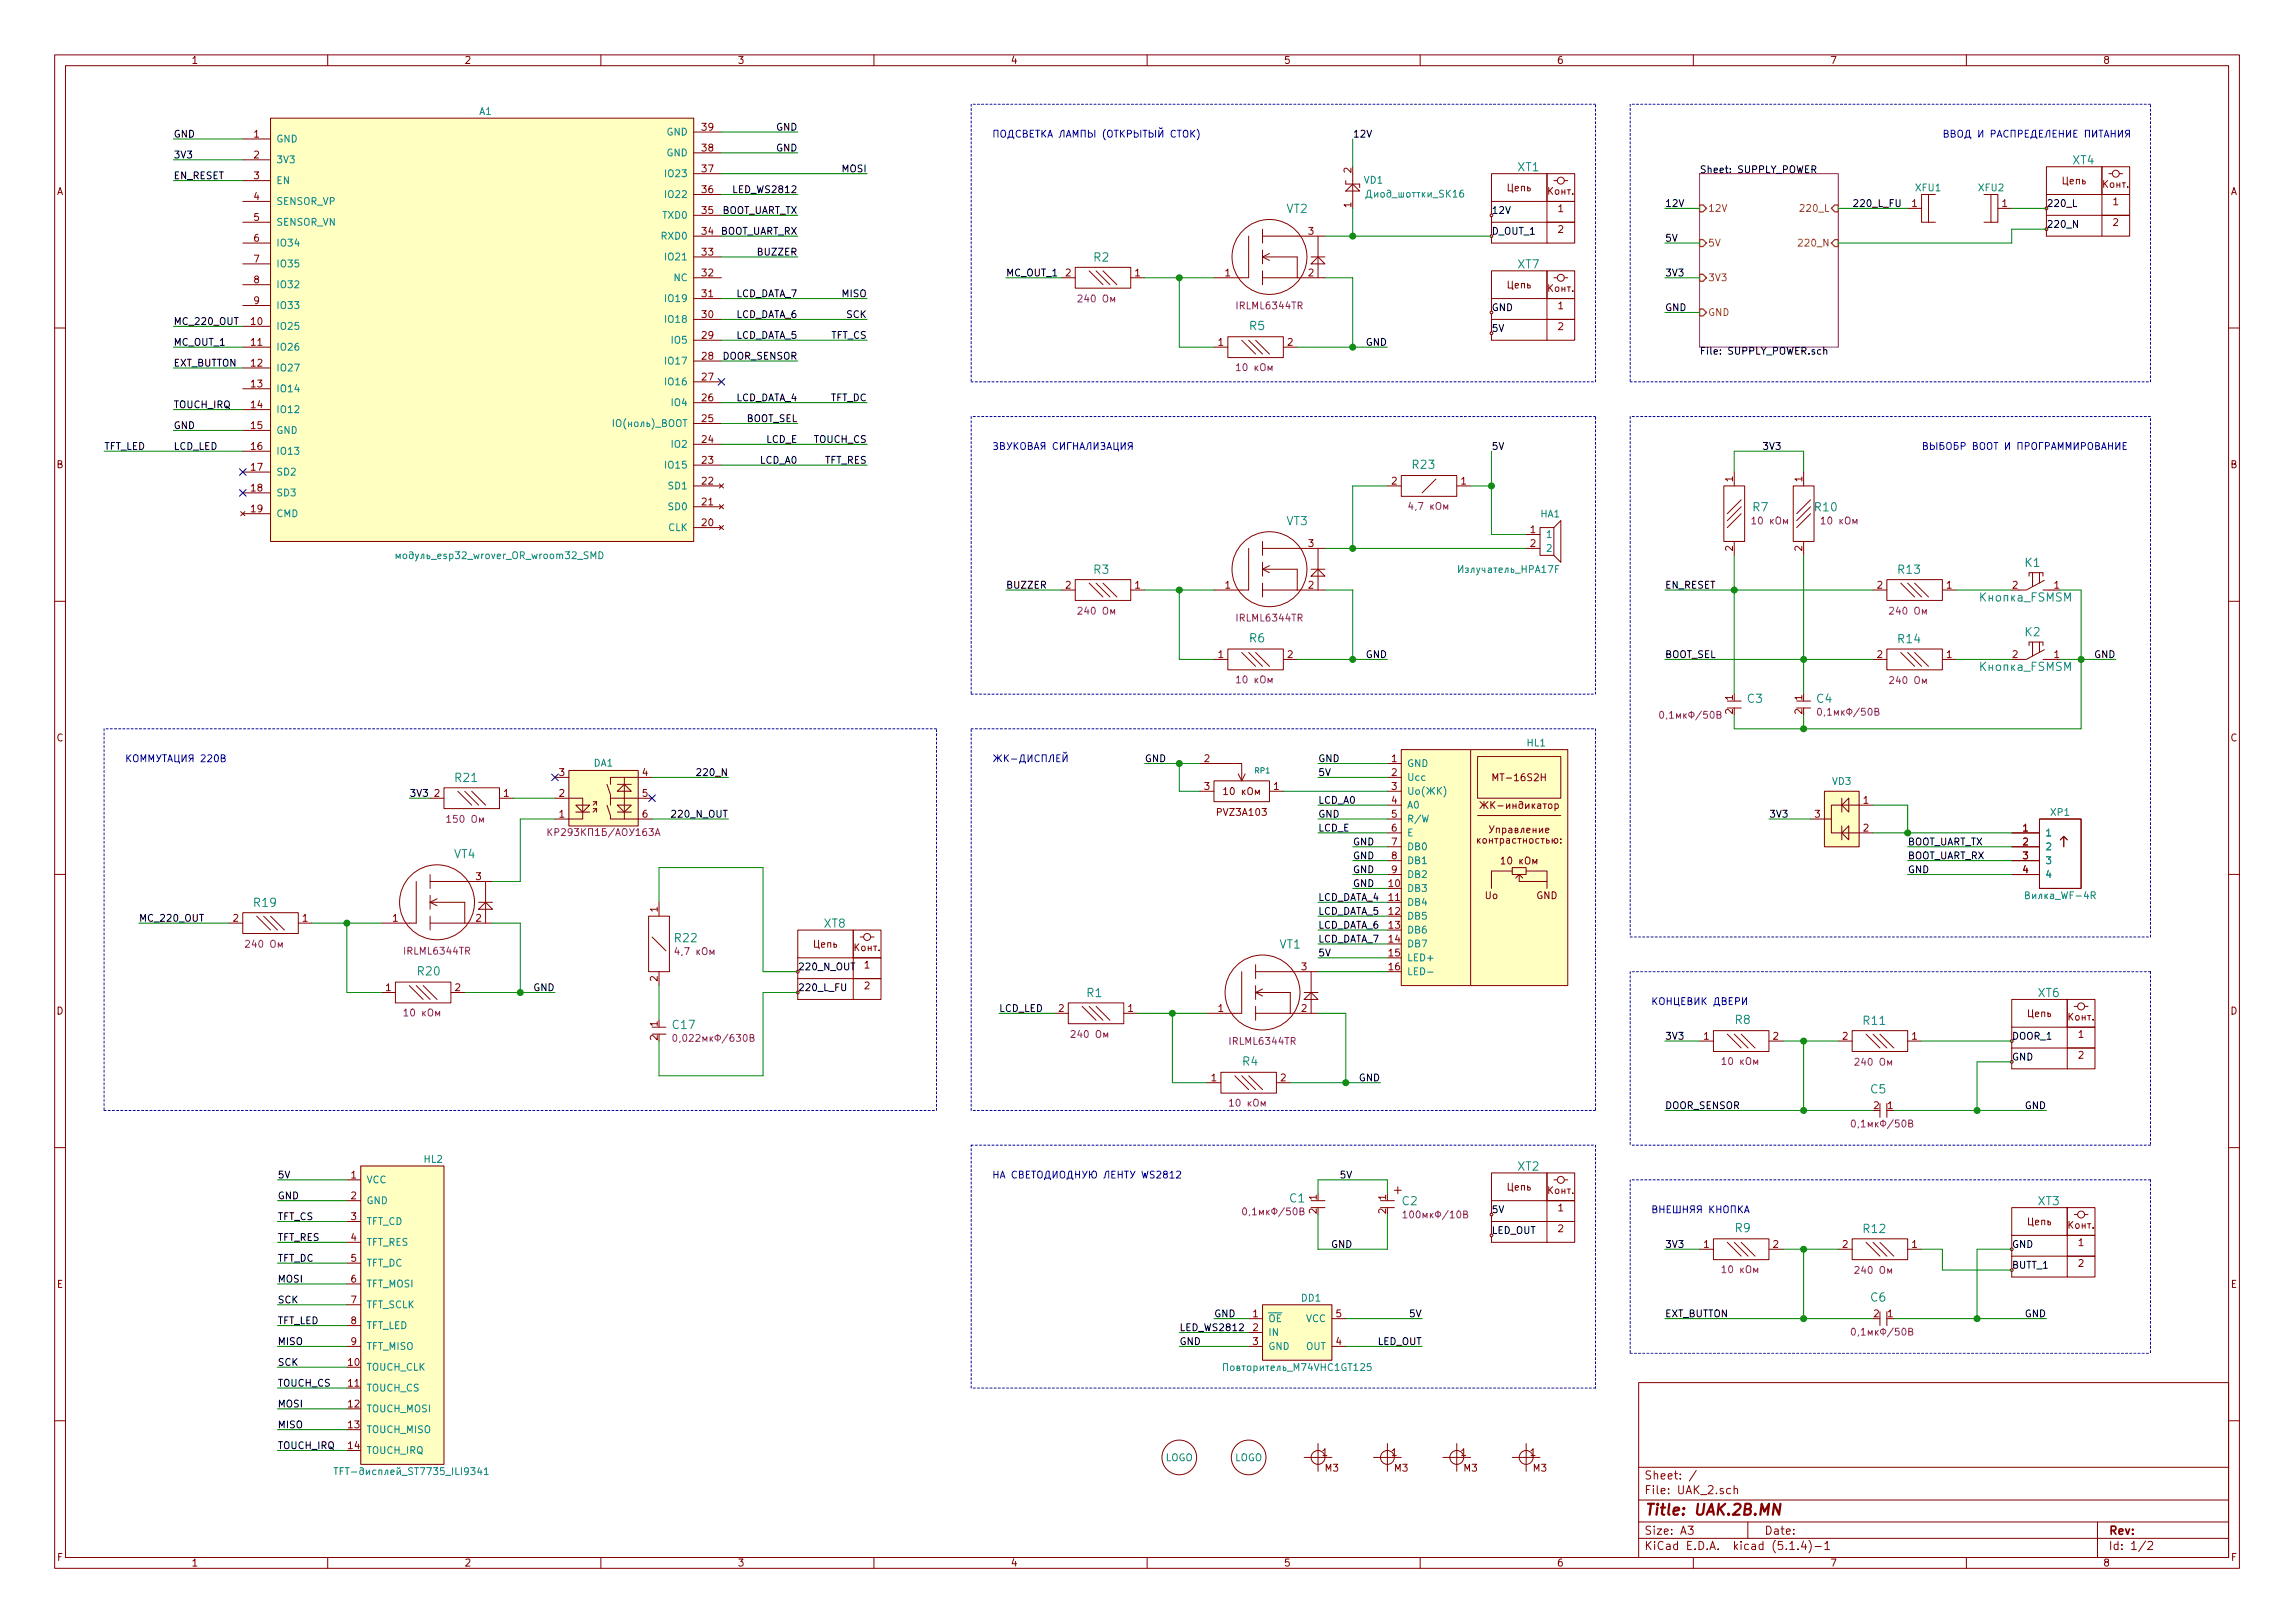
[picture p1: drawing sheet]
<svg xmlns="http://www.w3.org/2000/svg" width="420mm" height="297mm" viewBox="0 0 420 297" stroke-linecap="round" stroke-linejoin="round" font-family="sans-serif">
<defs><g id="words">
<text font-size="2.8" fill="#840000" x="301" y="277.3">Title: UAK.2B.MN</text>
<g font-size="2.1" fill="#008484">
<text x="277.9" y="31.4">XT1</text>
<text x="379.5" y="30.1">XT4</text>
<text x="235.6" y="39">VT2</text>
<text x="200.3" y="47.9">R2</text>
<text x="277.9" y="49.1">XT7</text>
<text x="228.8" y="60.4">R5</text>
<text x="258.7" y="85.8">R23</text>
<text x="320.9" y="93.6">R7</text>
<text x="332.3" y="93.6">R10</text>
<text x="235.6" y="96.1">VT3</text>
<text x="200.3" y="105">R3</text>
<text x="347.6" y="105">R13</text>
<text x="370.8" y="103.7">K1</text>
<text x="366.4" y="110.1">_FSMSM</text>
<text x="228.8" y="117.6">R6</text>
<text x="347.6" y="117.7">R14</text>
<text x="370.8" y="116.4">K2</text>
<text x="366.4" y="122.8">_FSMSM</text>
<text x="319.9" y="128.6">C3</text>
<text x="332.6" y="128.6">C4</text>
<text x="83.4" y="143.1">R21</text>
<text x="83.2" y="157.1">VT4</text>
<text x="46.6" y="166">R19</text>
<text x="123.6" y="172.5">R22</text>
<text x="150.9" y="169.8">XT8</text>
<text x="234.3" y="173.6">VT1</text>
<text x="76.6" y="178.5">R20</text>
<text x="199" y="182.5">R1</text>
<text x="373.2" y="182.5">XT6</text>
<text x="123.2" y="188.3">C17</text>
<text x="317.7" y="187.4">R8</text>
<text x="341.2" y="187.6">R11</text>
<text x="227.5" y="195">R4</text>
<text x="342.5" y="200.1">C5</text>
<text x="277.9" y="214.2">XT2</text>
<text x="236.1" y="220.1">C1</text>
<text x="256.7" y="220.6">C2</text>
<text x="373.2" y="220.6">XT3</text>
<text x="317.7" y="225.5">R9</text>
<text x="341.2" y="225.7">R12</text>
<text x="342.5" y="238.2">C6</text>
</g>
<g font-size="2.1" fill="#840000">
<text x="301" y="273.5">File: UAK_2.sch</text>
<text x="301" y="270.8">Sheet: /</text>
<text x="301" y="280.9">Size: A3</text>
<text x="323" y="280.9">Date:</text>
<text x="386" y="280.9">Rev:</text>
<text x="301" y="283.7">KiCad E.D.A. kicad (5.1.4)-1</text>
<text x="386" y="283.7">Id: 1/2</text>
</g>
<g font-size="1.8" fill="#840000">
<text x="35" y="11.7">1</text>
<text x="85" y="11.7">2</text>
<text x="135" y="11.7">3</text>
<text x="185" y="11.7">4</text>
<text x="235" y="11.7">5</text>
<text x="285" y="11.7">6</text>
<text x="335" y="11.7">7</text>
<text x="385" y="11.7">8</text>
<text x="128.6" y="23.9">39</text>
<text x="46.5" y="25.2">1</text>
<text x="46.5" y="29">2</text>
<text x="128.6" y="27.7">38</text>
<text x="10.4" y="35.7">A</text>
<text x="46.5" y="32.8">3</text>
<text x="128.6" y="35.3">36</text>
<text x="128.6" y="31.5">37</text>
<text x="247.4" y="31.6" transform="rotate(-90 247.4 31.6)">2</text>
<text x="408.4" y="35.7">A</text>
<text x="46.5" y="36.6">4</text>
<text x="46.5" y="40.4">5</text>
<text x="128.6" y="39.2">35</text>
<text x="247.4" y="38" transform="rotate(-90 247.4 38)">1</text>
<text x="285.3" y="38.8">1</text>
<text x="350" y="37.9">1</text>
<text x="366.5" y="37.9">1</text>
<text x="386.9" y="37.6">1</text>
<text x="386.9" y="41.4">2</text>
<text x="46.5" y="44.2">6</text>
<text x="128.6" y="46.8">33</text>
<text x="239.5" y="43">3</text>
<text x="285.3" y="42.6">2</text>
<text x="46.5" y="48">7</text>
<text x="46.5" y="51.9">8</text>
<text x="128.6" y="50.6">32</text>
<text x="195.1" y="50.6">2</text>
<text x="207.8" y="50.6">1</text>
<text x="224.3" y="50.6">1</text>
<text x="239.5" y="50.6">2</text>
<text x="46" y="59.5">10</text>
<text x="46.5" y="55.7">9</text>
<text x="128.6" y="58.2">30</text>
<text x="128.6" y="54.4">31</text>
<text x="285.3" y="56.6">1</text>
<text x="46" y="63.3">11</text>
<text x="128.6" y="65.8">28</text>
<text x="128.6" y="62">29</text>
<text x="223" y="63.3">1</text>
<text x="235.7" y="63.3">2</text>
<text x="285.3" y="60.4">2</text>
<text x="46" y="67.1">12</text>
<text x="46" y="70.9">13</text>
<text x="128.6" y="69.6">27</text>
<text x="46" y="74.7">14</text>
<text x="128.6" y="77.3">25</text>
<text x="128.6" y="73.4">26</text>
<text x="46" y="78.5">15</text>
<text x="46" y="82.3">16</text>
<text x="128.6" y="81.1">24</text>
<text x="10.4" y="85.7">B</text>
<text x="46" y="86.1">17</text>
<text x="46" y="90">18</text>
<text x="128.6" y="88.7">22</text>
<text x="128.6" y="84.9">23</text>
<text x="254.8" y="88.7">2</text>
<text x="267.5" y="88.7">1</text>
<text x="317.2" y="88.1" transform="rotate(-90 317.2 88.1)">1</text>
<text x="329.9" y="88.1" transform="rotate(-90 329.9 88.1)">1</text>
<text x="408.4" y="85.7">B</text>
<text x="46" y="93.8">19</text>
<text x="128.6" y="92.5">21</text>
<text x="128.6" y="96.3">20</text>
<text x="239.5" y="100.1">3</text>
<text x="280.2" y="97.6">1</text>
<text x="280.2" y="100.1">2</text>
<text x="317.2" y="100.8" transform="rotate(-90 317.2 100.8)">2</text>
<text x="329.9" y="100.8" transform="rotate(-90 329.9 100.8)">2</text>
<text x="195.1" y="107.7">2</text>
<text x="207.8" y="107.7">1</text>
<text x="224.3" y="107.7">1</text>
<text x="239.5" y="107.7">2</text>
<text x="343.7" y="107.7">2</text>
<text x="356.4" y="107.7">1</text>
<text x="368.5" y="107.7">2</text>
<text x="376.1" y="107.7">1</text>
<text x="223" y="120.4">1</text>
<text x="235.7" y="120.4">2</text>
<text x="343.7" y="120.4">2</text>
<text x="356.4" y="120.4">1</text>
<text x="368.5" y="120.4">2</text>
<text x="376.1" y="120.4">1</text>
<text x="317.2" y="130.7" transform="rotate(-90 317.2 130.7)">2</text>
<text x="317.2" y="128.2" transform="rotate(-90 317.2 128.2)">1</text>
<text x="329.9" y="130.7" transform="rotate(-90 329.9 130.7)">2</text>
<text x="329.9" y="128.2" transform="rotate(-90 329.9 128.2)">1</text>
<text x="10.4" y="135.7">C</text>
<text x="408.4" y="135.7">C</text>
<text x="102.4" y="142">3</text>
<text x="117.6" y="142">4</text>
<text x="220.5" y="139.5">2</text>
<text x="254.8" y="139.5">1</text>
<text x="254.8" y="142">2</text>
<text x="273.9" y="143">MT-16S2H</text>
<text x="79.5" y="145.8">2</text>
<text x="92.2" y="145.8">1</text>
<text x="102.4" y="149.6">1</text>
<text x="102.4" y="145.8">2</text>
<text x="117.6" y="145.8">5</text>
<text x="117.6" y="149.6">6</text>
<text x="220.5" y="144.6">3</text>
<text x="223" y="149.3">PVZ3A103</text>
<text x="226.1" y="145.5">10</text>
<text x="233.2" y="144.6">1</text>
<text x="254.8" y="144.6">3</text>
<text x="254.8" y="147.1">4</text>
<text x="254.8" y="149.6">5</text>
<text x="277.9" y="148">-</text>
<text x="332.3" y="149.6">3</text>
<text x="341.1" y="147.1">1</text>
<text x="254.8" y="152.2">6</text>
<text x="254.8" y="154.7">7</text>
<text x="277.9" y="154.4">:</text>
<text x="341.1" y="152.2">2</text>
<text x="370.4" y="152.2">1</text>
<text x="370.4" y="154.7">2</text>
<text x="87.1" y="161.1">3</text>
<text x="254.8" y="157.3">8</text>
<text x="254.8" y="159.8">9</text>
<text x="276.9" y="158.2">10</text>
<text x="370.4" y="157.3">3</text>
<text x="370.4" y="159.8">4</text>
<text x="120.4" y="166.9" transform="rotate(-90 120.4 166.9)">1</text>
<text x="254.3" y="162.3">10</text>
<text x="254.3" y="164.9">11</text>
<text x="254.3" y="167.4">12</text>
<text x="271.9" y="164.6">Uo</text>
<text x="281.3" y="164.6">GND</text>
<text x="42.7" y="168.7">2</text>
<text x="55.4" y="168.7">1</text>
<text x="71.9" y="168.7">1</text>
<text x="87.1" y="168.7">2</text>
<text x="254.3" y="170">13</text>
<text x="254.3" y="172.5">14</text>
<text x="120.4" y="179.6" transform="rotate(-90 120.4 179.6)">2</text>
<text x="158.3" y="177.3">1</text>
<text x="238.3" y="177.6">3</text>
<text x="254.3" y="175">15</text>
<text x="254.3" y="177.6">16</text>
<text x="10.4" y="185.7">D</text>
<text x="70.6" y="181.4">1</text>
<text x="83.3" y="181.4">2</text>
<text x="158.3" y="181.1">2</text>
<text x="193.8" y="185.2">2</text>
<text x="206.5" y="185.2">1</text>
<text x="223" y="185.2">1</text>
<text x="238.3" y="185.2">2</text>
<text x="408.4" y="185.7">D</text>
<text x="120.4" y="190.4" transform="rotate(-90 120.4 190.4)">2</text>
<text x="120.4" y="187.8" transform="rotate(-90 120.4 187.8)">1</text>
<text x="311.9" y="190.3">1</text>
<text x="324.6" y="190.3">2</text>
<text x="337.3" y="190.3">2</text>
<text x="350" y="190.3">1</text>
<text x="380.5" y="190">1</text>
<text x="221.8" y="197.9">1</text>
<text x="234.5" y="197.9">2</text>
<text x="380.5" y="193.8">2</text>
<text x="343.1" y="203">2</text>
<text x="345.6" y="203">1</text>
<text x="64.3" y="215.7">1</text>
<text x="64.3" y="219.5">2</text>
<text x="241" y="219.6" transform="rotate(-90 241 219.6)">1</text>
<text x="253.7" y="219.6" transform="rotate(-90 253.7 219.6)">1</text>
<text x="285.3" y="221.7">1</text>
<text x="64.3" y="223.3">3</text>
<text x="64.3" y="227.1">4</text>
<text x="241" y="222.1" transform="rotate(-90 241 222.1)">2</text>
<text x="253.7" y="222.1" transform="rotate(-90 253.7 222.1)">2</text>
<text x="285.3" y="225.5">2</text>
<text x="64.3" y="230.9">5</text>
<text x="311.9" y="228.4">1</text>
<text x="324.6" y="228.4">2</text>
<text x="337.3" y="228.4">2</text>
<text x="350" y="228.4">1</text>
<text x="380.5" y="228.1">1</text>
<text x="380.5" y="231.9">2</text>
<text x="10.4" y="235.7">E</text>
<text x="64.3" y="234.7">6</text>
<text x="64.3" y="238.5">7</text>
<text x="408.4" y="235.7">E</text>
<text x="64.3" y="242.4">8</text>
<text x="229.4" y="241.1">1</text>
<text x="229.4" y="243.6">2</text>
<text x="244.6" y="241.1">5</text>
<text x="343.1" y="241.1">2</text>
<text x="345.6" y="241.1">1</text>
<text x="63.8" y="250">10</text>
<text x="64.3" y="246.2">9</text>
<text x="229.4" y="246.2">3</text>
<text x="244.6" y="246.2">4</text>
<text x="63.8" y="253.8">11</text>
<text x="63.8" y="257.6">12</text>
<text x="63.8" y="261.4">13</text>
<text x="63.8" y="265.2">14</text>
<text x="242.1" y="266.5">1</text>
<text x="243.4" y="269.3">3</text>
<text x="254.8" y="266.5">1</text>
<text x="256.1" y="269.3">3</text>
<text x="267.5" y="266.5">1</text>
<text x="268.8" y="269.3">3</text>
<text x="280.2" y="266.5">1</text>
<text x="281.5" y="269.3">3</text>
<text x="10.5" y="285.7">F</text>
<text x="35" y="286.7">1</text>
<text x="85" y="286.7">2</text>
<text x="135" y="286.7">3</text>
<text x="185" y="286.7">4</text>
<text x="235" y="286.7">5</text>
<text x="285" y="286.7">6</text>
<text x="335" y="286.7">7</text>
<text x="385" y="286.7">8</text>
<text x="408.5" y="285.7">F</text>
</g>
<g font-size="1.8" fill="#008484">
<text x="87.8" y="21">A1</text>
<text x="50.5" y="26.1">GND</text>
<text x="50.5" y="29.9">3V3</text>
<text x="122" y="28.6">GND</text>
<text x="122" y="24.8">GND</text>
<text x="50.5" y="33.7">EN</text>
<text x="122.1" y="32.4">IO23</text>
<text x="249.8" y="33.6">VD1</text>
<text x="350.7" y="35">XFU1</text>
<text x="362.3" y="35">XFU2</text>
<text x="50.5" y="37.5">SENSOR_VP</text>
<text x="50.5" y="41.3">SENSOR_VN</text>
<text x="121.5" y="40">TXD0</text>
<text x="122.1" y="36.2">IO22</text>
<text x="255.9" y="36.2">__SK16</text>
<text x="50.5" y="45.1">IO34</text>
<text x="121.3" y="43.9">RXD0</text>
<text x="122.1" y="47.7">IO21</text>
<text x="50.5" y="48.9">IO35</text>
<text x="50.5" y="52.7">IO32</text>
<text x="123.4" y="51.5">NC</text>
<text x="50.5" y="56.6">IO33</text>
<text x="122.1" y="59.1">IO18</text>
<text x="122.1" y="55.3">IO19</text>
<text x="50.5" y="60.4">IO25</text>
<text x="50.5" y="64.2">IO26</text>
<text x="123.1" y="62.9">IO5</text>
<text x="50.5" y="68">IO27</text>
<text x="50.5" y="71.8">IO14</text>
<text x="122.1" y="70.5">IO16</text>
<text x="122.1" y="66.7">IO17</text>
<text x="50.5" y="75.6">IO12</text>
<text x="123.1" y="74.3">IO4</text>
<text x="50.5" y="79.4">GND</text>
<text x="50.5" y="83.2">IO13</text>
<text x="116.8" y="78.1">IO()_BOOT</text>
<text x="123.1" y="82">IO2</text>
<text x="50.5" y="87">SD2</text>
<text x="122.1" y="85.8">IO15</text>
<text x="122.6" y="89.6">SD1</text>
<text x="50.5" y="90.8">SD3</text>
<text x="50.5" y="94.7">CMD</text>
<text x="122.6" y="93.4">SD0</text>
<text x="282.1" y="94.7">HA1</text>
<text x="122.4" y="97.2">CLK</text>
<text x="283" y="98.5">1</text>
<text x="283" y="101">2</text>
<text x="76.4" y="102.3">_esp32_wrover_OR_wroom32_SMD</text>
<text x="272.3" y="104.9">_HPA17F</text>
<text x="279.6" y="136.6">HL1</text>
<text x="108.7" y="140.3">DA1</text>
<text x="257.6" y="140.4">GND</text>
<text x="257.6" y="142.9">Ucc</text>
<text x="335.5" y="143.6">VD3</text>
<text x="257.6" y="145.5">Uo()</text>
<text x="257.6" y="148">A0</text>
<text x="375.5" y="149.3">XP1</text>
<text x="257.6" y="150.5">R/W</text>
<text x="257.6" y="153.1">E</text>
<text x="257.6" y="155.6">DB0</text>
<text x="374.4" y="153.1">1</text>
<text x="374.4" y="155.6">2</text>
<text x="257.6" y="158.2">DB1</text>
<text x="257.6" y="160.7">DB2</text>
<text x="374.4" y="158.2">3</text>
<text x="374.4" y="160.7">4</text>
<text x="257.6" y="163.2">DB3</text>
<text x="257.6" y="165.8">DB4</text>
<text x="373.9" y="164.6">_WF-4R</text>
<text x="257.6" y="168.3">DB5</text>
<text x="257.6" y="170.9">DB6</text>
<text x="257.6" y="173.4">DB7</text>
<text x="257.6" y="175.9">LED+</text>
<text x="257.6" y="178.5">LED-</text>
<text x="77.6" y="212.8">HL2</text>
<text x="67.1" y="216.6">VCC</text>
<text x="67.1" y="220.4">GND</text>
<text x="67.1" y="224.2">TFT_CD</text>
<text x="67.1" y="228">TFT_RES</text>
<text x="67.1" y="231.8">TFT_DC</text>
<text x="67.1" y="235.6">TFT_MOSI</text>
<text x="67.1" y="239.4">TFT_SCLK</text>
<text x="238.3" y="238.2">DD1</text>
<text x="67.1" y="243.2">TFT_LED</text>
<text x="232.2" y="242">OE</text>
<text x="232.2" y="244.5">IN</text>
<text x="239.1" y="242">VCC</text>
<text x="67.1" y="250.9">TOUCH_CLK</text>
<text x="67.1" y="247.1">TFT_MISO</text>
<text x="230.2" y="250.9">_M74VHC1GT125</text>
<text x="232.2" y="247.1">GND</text>
<text x="239.1" y="247.1">OUT</text>
<text x="67.1" y="254.7">TOUCH_CS</text>
<text x="67.1" y="258.5">TOUCH_MOSI</text>
<text x="67.1" y="262.3">TOUCH_MISO</text>
<text x="66.3" y="270">TFT-_ST7735_ILI9341</text>
<text x="67.1" y="266.1">TOUCH_IRQ</text>
<text x="213.3" y="267.4">LOGO</text>
<text x="226" y="267.4">LOGO</text>
</g>
<g font-size="1.8">
<text x="142.1" y="23.9">GND</text>
<text x="31.7" y="25.2">GND</text>
<text x="31.7" y="29">3V3</text>
<text x="142.1" y="27.7">GND</text>
<text x="247.6" y="25.2">12V</text>
<text x="31.7" y="32.8">EN_RESET</text>
<text x="134.7" y="35.3">LED_WS2812</text>
<text x="154.2" y="31.5">MOSI</text>
<text x="311.1" y="31.7">Sheet: SUPPLY_POWER</text>
<text x="131.8" y="39.2">BOOT_UART_TX</text>
<text x="273" y="39.2">12V</text>
<text x="304.8" y="37.9">12V</text>
<text x="339.1" y="37.9">220_L_FU</text>
<text x="374.6" y="41.7">220_N</text>
<text x="374.6" y="37.9">220_L</text>
<text x="128.6" y="43">34 BOOT_UART_RX</text>
<text x="138.9" y="46.8">BUZZER</text>
<text x="273" y="43">D_OUT_1</text>
<text x="304.8" y="44.2">5V</text>
<text x="184.1" y="50.6">MC_OUT_1</text>
<text x="304.8" y="50.6">3V3</text>
<text x="31.7" y="59.5">MC_220_OUT</text>
<text x="134.5" y="54.4">LCD_DATA_7</text>
<text x="134.5" y="58.2">LCD_DATA_6</text>
<text x="154.2" y="54.4">MISO</text>
<text x="155" y="58.2">SCK</text>
<text x="273" y="56.9">GND</text>
<text x="304.8" y="56.9">GND</text>
<text x="31.7" y="63.3">MC_OUT_1</text>
<text x="132.3" y="65.8">DOOR_SENSOR</text>
<text x="134.5" y="62">LCD_DATA_5</text>
<text x="152.1" y="62">TFT_CS</text>
<text x="250.1" y="63.3">GND</text>
<text x="273" y="60.7">5V</text>
<text x="311.1" y="64.9">File: SUPPLY_POWER.sch</text>
<text x="31.7" y="67.1">EXT_BUTTON</text>
<text x="31.7" y="74.7">TOUCH_IRQ</text>
<text x="134.5" y="73.4">LCD_DATA_4</text>
<text x="136.5" y="77.3">BOOT_SEL</text>
<text x="152" y="73.4">TFT_DC</text>
<text x="19" y="82.3">TFT_LED</text>
<text x="31.7" y="78.5">GND</text>
<text x="31.7" y="82.3">LCD_LED</text>
<text x="140.3" y="81.1">LCD_E</text>
<text x="149" y="81.1">TOUCH_CS</text>
<text x="273" y="82.3">5V</text>
<text x="322.6" y="82.3">3V3</text>
<text x="139.2" y="84.9">LCD_A0</text>
<text x="150.9" y="84.9">TFT_RES</text>
<text x="184.1" y="107.7">BUZZER</text>
<text x="304.8" y="107.7">EN_RESET</text>
<text x="250.1" y="120.4">GND</text>
<text x="304.8" y="120.4">BOOT_SEL</text>
<text x="383.4" y="120.4">GND</text>
<text x="128.1" y="142">220_N</text>
<text x="209.5" y="139.5">GND</text>
<text x="241.3" y="142">5V</text>
<text x="241.3" y="139.5">GND</text>
<text x="74.9" y="145.8">3V3</text>
<text x="123.4" y="149.6">220_N_OUT</text>
<text x="241.3" y="147.1">LCD_A0</text>
<text x="241.3" y="149.6">GND</text>
<text x="323.8" y="149.6">3V3</text>
<text x="241.3" y="152.2">LCD_E</text>
<text x="247.6" y="154.7">GND</text>
<text x="349.2" y="154.7">BOOT_UART_TX</text>
<text x="247.6" y="157.3">GND</text>
<text x="247.6" y="159.8">GND</text>
<text x="349.2" y="159.8">GND</text>
<text x="349.2" y="157.3">BOOT_UART_RX</text>
<text x="241.3" y="164.9">LCD_DATA_4</text>
<text x="241.3" y="167.4">LCD_DATA_5</text>
<text x="247.6" y="162.3">GND</text>
<text x="25.4" y="168.7">MC_220_OUT</text>
<text x="241.3" y="170">LCD_DATA_6</text>
<text x="241.3" y="172.5">LCD_DATA_7</text>
<text x="146" y="177.6">220_N_OUT</text>
<text x="241.3" y="175">5V</text>
<text x="97.7" y="181.4">GND</text>
<text x="146" y="181.4">220_L_FU</text>
<text x="182.9" y="185.2">LCD_LED</text>
<text x="304.8" y="190.3">3V3</text>
<text x="368.3" y="190.3">DOOR_1</text>
<text x="248.8" y="197.9">GND</text>
<text x="368.3" y="194.1">GND</text>
<text x="304.8" y="203">DOOR_SENSOR</text>
<text x="370.7" y="203">GND</text>
<text x="50.8" y="215.7">5V</text>
<text x="245.5" y="215.7">5V</text>
<text x="50.8" y="219.5">GND</text>
<text x="50.8" y="227.1">TFT_RES</text>
<text x="50.8" y="223.3">TFT_CS</text>
<text x="273" y="225.8">LED_OUT</text>
<text x="273" y="222">5V</text>
<text x="50.8" y="230.9">TFT_DC</text>
<text x="243.7" y="228.4">GND</text>
<text x="304.8" y="228.4">3V3</text>
<text x="368.3" y="228.4">GND</text>
<text x="368.3" y="232.2">BUTT_1</text>
<text x="50.8" y="238.5">SCK</text>
<text x="50.8" y="234.7">MOSI</text>
<text x="50.8" y="242.4">TFT_LED</text>
<text x="215.9" y="243.6">LED_WS2812</text>
<text x="222.2" y="241.1">GND</text>
<text x="258.2" y="241.1">5V</text>
<text x="304.8" y="241.1">EXT_BUTTON</text>
<text x="370.7" y="241.1">GND</text>
<text x="50.8" y="250">SCK</text>
<text x="50.8" y="246.2">MISO</text>
<text x="215.9" y="246.2">GND</text>
<text x="252.1" y="246.2">LED_OUT</text>
<text x="50.8" y="257.6">MOSI</text>
<text x="50.8" y="253.8">TOUCH_CS</text>
<text x="50.8" y="261.4">MISO</text>
<text x="50.8" y="265.2">TOUCH_IRQ</text>
</g>
<g font-size="1.8" fill="#848400">
<text x="312.7" y="38.8">12V</text>
<text x="330" y="38.8">220_L</text>
<text x="312.7" y="45.1">5V</text>
<text x="329.8" y="45.1">220_N</text>
<text x="312.7" y="51.5">3V3</text>
<text x="312.7" y="57.8">GND</text>
</g>
<g font-size="1.8" fill="#840084">
<text x="199" y="55.3">240</text>
<text x="226.6" y="56.6">IRLML6344TR</text>
<text x="228.4" y="67.9">10</text>
<text x="260" y="93.3">4,7</text>
<text x="322.8" y="96">10</text>
<text x="335.5" y="96">10</text>
<text x="199" y="112.5">240</text>
<text x="226.6" y="113.8">IRLML6344TR</text>
<text x="347.6" y="112.5">240</text>
<text x="228.4" y="125.1">10</text>
<text x="347.6" y="125.2">240</text>
<text x="307" y="131.5">0,1/50</text>
<text x="335.9" y="131">0,1/50</text>
<text x="106.8" y="153">2931/163</text>
<text x="46.6" y="173.4">240</text>
<text x="74.2" y="174.7">IRLML6344TR</text>
<text x="125.7" y="174.8">4,7</text>
<text x="76" y="186">10</text>
<text x="126.7" y="190.7">0,022/630</text>
<text x="197.8" y="190">240</text>
<text x="225.3" y="191.2">IRLML6344TR</text>
<text x="317.3" y="194.9">10</text>
<text x="341.3" y="195">240</text>
<text x="227.2" y="202.5">10</text>
<text x="342.1" y="206.3">0,1/50</text>
<text x="230.7" y="222.4">0,1/50</text>
<text x="260.1" y="223">100/10</text>
<text x="317.3" y="233">10</text>
<text x="341.3" y="233.1">240</text>
<text x="342.1" y="244.4">0,1/50</text>
</g>
<g font-size="1.8" fill="#0000c2">
<text x="352.3" y="82.3">BOOT</text>
<text x="23.4" y="139.5">220</text>
<text x="181.6" y="139.5">-</text>
<text x="183.1" y="215.7">WS2812</text>
</g>
<text font-size="1.4" fill="#008484" x="229.8" y="141.5">RP1</text>
</g></defs>
<g fill="none" stroke="#840000" stroke-width=".18">
<path d="M10 10h400v277h-400zM12 12h396v273.1h-396zM60 10v2M110 10v2M160 10v2M210 10v2M260 10v2M310 10v2M360 10v2M44.4 33.1h5.1M44.4 25.4h5.1M44.4 29.2h5.1"/>
<path d="M44.4 36.9h5.1M49.5 21.6h77.5v77.5h-77.5zM127 31.8h5.1M127 39.4h5.1M127 35.6h5.1M127 28h5.1M127 24.2h5.1M246.4 33.1v.6h2.5v.6M247.6 33.7l1.3 1.3h-2.5zM247.6 31.8v5.1M273 31.8h10.2v5.1h-10.2zM273 36.9v2.3"/>
<path d="M273 39.7v3.3M276.1 33.7v1.2h.9v.3M276.9 33.7v1.2M277.4 34.5l.6-.1-.1-.3h-.3l-.2 .2v.6h.5M278.5 34.9v-.8h.6v.8M279.7 34.1v.8h.4v-.4l-.4-.1M283.2 31.8h5.1v5.1h-5.1zM283.2 36.9h5.1v3.8h-5.1zM283.5 34.3v1.3M283.7 34.9l.6 .7M284.3 34.3l-.8 .7M284.5 33.1h.6"/>
<path d="M284.9 34.8l.3-.1 .1 .2v.6l-.3 .1-.3-.3zM286 35.1h.5M286 34.7v.9M286.4 33.1h.6M286.5 34.7v.9M286.9 34.7h.6M287.2 34.7v.9M287.9 35.4v.2M349.2 38.1h2.6M351.8 35.6h1.3v5.1h-1.3zM364.5 35.6h1.3v5.1h-1.3zM365.8 38.1h2.5"/>
<path d="M374.6 30.5h10.2v5.1h-10.2zM374.6 39.4h10.2M374.6 35.6v2.3M374.6 38.4v3.3M377.7 32.4v1.3h.9v.3M378.5 32.4v1.3M379 33.2l.6-.1-.1-.2-.3-.1-.2 .2v.6h.5M380.1 33.7v-.9h.6v.9M381.3 32.8v.9l.4-.1v-.4l-.4-.1M384.8 30.5h5.1v5.1h-5.1zM384.8 39.4h5.1v3.8h-5.1zM384.8 35.6h5.1v3.8h-5.1z"/>
<path d="M385.1 33v1.3M385.3 33.6l.6 .7M385.9 33l-.8 .8M386.1 31.8h.6M386.5 33.5h.3l.1 .1v.7h-.3l-.3-.2zM387.6 33.9h.5M387.6 33.5v.8M388 31.8h.6M388.1 33.5v.8M388.5 33.5h.6M388.8 33.5v.8M389.5 34.2v.1"/>
<path d="M44.4 44.5h5.1M44.4 40.7h5.1M44.4 59.7h5.1M44.4 48.3h5.1M44.4 52.1h5.1M44.4 55.9h5.1M127 50.8h5.1M127 47h5.1M127 43.2h5.1M127 58.5h5.1M127 54.6h5.1M194.3 50.8h2.5"/>
<path d="M196.8 48.9h10.2v3.8h-10.2zM199.4 49.6l2.5 2.5M200.7 49.6l2.5 2.5M201.9 49.6l2.6 2.5M207 50.8h2.5M228.6 43.2v7.6h-6.4M231.1 41.9v2.6M231.1 45.8v2.5M231.1 49.6v2.5M231.1 47h6.4v3.8M231.1 50.8h11.5M231.1 47l1.3 .7"/>
<path d="M231.1 43.2h11.5M232.4 46.4l-1.3 .6M240 48.3l1.3-1.3 1.3 1.3zM240 47h2.6M241.3 43.2v7.6M273 49.6h10.2v5h-10.2zM273 43.5v1h10.2M273 54.6v2.3M273 57.4v3.3M273 40.7h10.2M273 58.5h10.2M276.1 51.4v1.3h.9v.3"/>
<path d="M276.9 51.4v1.3M277.4 52.3l.6-.1-.1-.3h-.3l-.2 .2v.6h.5M278.5 52.7v-.8h.6v.8M279.7 51.9v.8h.4v-.5h-.4M283.2 40.7h5.1v3.8h-5.1zM283.2 49.6h5.1v5h-5.1zM283.2 58.5h5.1v3.8h-5.1zM283.2 54.6h5.1v3.9h-5.1zM283.5 52.1v1.3M283.7 52.6l.6 .8M284.3 52.1l-.8 .7M284.5 50.8h.6"/>
<path d="M284.9 52.6l.3-.1 .1 .1v.7l-.3 .1-.3-.3zM286 52.5v.9M286 52.9h.5M286.4 50.8h.6M286.5 52.5v.9M286.9 52.5h.6M287.2 52.5v.9M287.9 53.2v.2M353.1 40.7h1.2M363.2 40.7h1.3M374.6 42.2v1h10.2M10 60h2"/>
<path d="M44.4 63.5h5.1M44.4 67.3h5.1M44.4 71.2h5.1M44.4 75h5.1M44.4 78.8h5.1M127 62.3h5.1M127 77.5h5.1M127 73.7h5.1M127 69.9h5.1M127 66.1h5.1M222.2 63.5h2.6M224.8 61.6h10.1v3.8h-10.1z"/>
<path d="M227.3 62.3l2.6 2.5M228.6 62.3l2.5 2.5M229.9 62.3l2.5 2.5M234.9 63.5h2.6M273 61.3v1h10.2M408 60h2M44.1 93.6l.7 .8M44.4 82.6h5.1M44.4 86.4h5.1M44.4 90.2h5.1M44.4 94h5.1M44.8 93.6l-.7 .8"/>
<path d="M127 88.9h5.1M127 96.6h5.1M127 92.7h5.1M127 85.1h5.1M127 81.3h5.1M131.7 96.2l.8 .7M131.7 92.4l.8 .7M131.7 88.6l.8 .7M132.5 96.2l-.8 .7M132.5 92.4l-.8 .7M132.5 88.6l-.8 .7M231.1 99.1v2.5"/>
<path d="M254 88.9h2.5M256.5 87h10.2v3.8h-10.2zM262.9 87.7l-2.6 2.5M266.7 88.9h2.5M279.4 97.8h2.5M281.9 96.6h2.6v5h-2.6zM284.5 96.6l1.2-1.3v7.6l-1.2-1.3M315.6 88.9h3.8v10.2h-3.8zM317.5 86.4v2.5M317.5 99.1v2.5M318.8 91.5l-2.6 2.5M318.8 92.7l-2.6 2.6"/>
<path d="M318.8 94l-2.6 2.6M328.3 88.9h3.8v10.2h-3.8zM330.2 86.4v2.5M330.2 99.1v2.5M331.5 91.5l-2.6 2.5M331.5 92.7l-2.6 2.6M331.5 94l-2.6 2.6M10 110h2M194.3 108h2.5M196.8 106.1h10.2v3.8h-10.2zM199.4 106.7l2.5 2.6M200.7 106.7l2.5 2.6"/>
<path d="M201.9 106.7l2.6 2.6M207 108h2.5M224.8 118.8h10.1v3.8h-10.1zM227.3 119.4l2.6 2.6M228.6 100.4v7.6h-6.4M228.6 119.4l2.5 2.6M229.9 119.4l2.5 2.6M231.1 108h11.5M231.1 102.9v2.5M231.1 106.7v2.6M231.1 104.2l1.3 .6M231.1 104.2h6.4v3.8"/>
<path d="M231.1 100.4h11.5M232.4 103.5l-1.3 .7M240 105.4l1.3-1.2 1.3 1.2zM240 104.2h2.6M241.3 100.4v7.6M279.4 100.4h2.5M342.9 108h2.5M345.4 118.8h10.2v3.8h-10.2zM345.4 106.1h10.2v3.8h-10.2zM348 119.4l2.5 2.6M348 106.7l2.5 2.6M349.2 119.4l2.6 2.6"/>
<path d="M349.2 106.7l2.6 2.6M350.5 119.4l2.6 2.6M350.5 106.7l2.6 2.6M355.6 108h2.5M371.5 105.4v-.6h2.5v.6M371.5 118.1v-.6h2.5v.6M372.1 104.8v2.6M372.1 117.5v2.6M373.4 104.8v1.9M373.4 117.5v1.9M374.3 106.2l-3.3 1.8M374.3 118.9l-3.3 1.8"/>
<path d="M375.3 108h.6M408 110h2M219.7 139.7h7.6v3.2M222.2 120.7h2.6M234.9 120.7h2.6M254 139.7h2.5M256.5 137.2h12.7v43.2h-12.7zM269.2 137.2h17.8v43.2h-17.8zM270.5 138.5h15.2v7.6h-15.2zM316.2 128.3h2.6M316.2 129.6h2.6M328.9 128.3h2.6"/>
<path d="M328.9 129.6h2.6M342.9 120.7h2.5M355.6 120.7h2.5M375.3 120.7h.6M78.7 146.1h2.6M81.3 144.2h10.1v3.8h-10.1zM83.8 144.8l2.6 2.6M85.1 144.8l2.5 2.6M86.4 144.8l2.5 2.6M91.4 146.1h2.6M101.6 146.1h5.1v3.8h-5.1M101.6 142.3h2.5"/>
<path d="M104.1 141h12.7v10.2h-12.7zM105.4 147.4h2.5l-1.2 1.2zM105.4 148.6h2.5M108.6 147.4l.6-.7v.7M108.6 148.6l.6-.6v.6M108.6 146.7h.6M108.6 148h.6M111.1 143.5l.7 2v.6M111.1 147.4l.7 1.9v.6h2.5M113 147.4h2.6l-1.3 1.2zM113 148.6h2.6M113 143.5h2.6"/>
<path d="M114.3 142.3h-2.5v1.2M114.3 143.5l1.3 1.3h-2.6zM119.4 142.3h-5.1v3.8h-2.5v1.3M119.4 146.1h-5.1v3.8h5.1M219.7 144.8h2.5M222.2 142.9h10.2v3.8h-10.2zM224 144.5l.4-.3v1.2M224 145.4h.7M225.3 144.3l.2-.1a.67 .67 0 0 1 .5 .6 .67 .67 0 0 1-.5 .6l-.3-.5zM226.7 141.6l.6 1.3 .7-1.3M228.5 144.3l.2-.1a.45 .45 0 0 1 .6 .4l-.1 .6-.2 .2h-.4a1.07 1.07 0 0 1-.1-1.1zM229.8 145.4v-.8l.4 .6 .4-.6v.8"/>
<path d="M232.4 144.8h2.5M254 144.8h2.5M254 142.3h2.5M254 147.4h2.5M254 149.9h2.5M254 152.4h2.5M254 155h2.5M254 157.5h2.5M270.5 153.5v.8M270.5 149.3h15.2M270.6 153.8l.4 .5M270.9 146.7l.8 .7 .7-.7"/>
<path d="M271 153.5l-.5 .5M271.5 147.3l-.6 .7M271.6 153.5h.3l.2 .2-.1 .6h-.3l-.2-.1zM271.7 146.7v1.3M271.9 147.3l.5 .7M272.7 153.9h.5M272.7 153.5v.8M272.7 151.1l.4 .9M272.9 146.7v1.3M273.1 147.3l.6 .7M273.2 153.5v.8M273.3 142.9v-1.3l.5 .9 .4-.9v1.3"/>
<path d="M273.5 151.1l-.5 1.1-.3 .2M273.6 153.5h.6M273.7 146.7l-.8 .7M273.9 152.4v-.8h.6v.8M273.9 153.5v.8M274.2 147.5h1M274.7 153.5h.3l.3 .2-.1 .6h-.5M274.7 153.5v1.2M274.8 157.2l.4-.3v1.2M274.8 158.1h.7M275.1 151.6h.4l.2 .2-.1 .6h-.5M275.1 151.6v1.2"/>
<path d="M275.8 147.1v.9l.6-.9v.9M275.8 153.5h.5l.1 .8M276.1 157l.2-.1a.67 .67 0 0 1 .5 .6 .67 .67 0 0 1-.5 .6l-.3-.5zM276.3 151.6h.4l.1 .8M276.4 153.8h-.5l-.1 .2v.3h.6M276.8 151.9h-.4l-.2 .2 .2 .3h.4M276.9 158.8h2.5v1.3h-2.5zM276.9 159.4h-3.9v3.2M277 147.5h.5M277 147.1v.9M277.4 152l.4-.1v-.3h-.4v.8h.3l.2-.2-.2-.2M277.5 153.5h-.4l-.2 .2 .1 .6h.5"/>
<path d="M278.2 146.8l.3-.1 .3 .3v.7l-.3 .3-.3-.1-.1-.2 .1-.5 .4-.1 .2 .2M278.4 152.4l.4-.8h.2v.8M278.9 153.9h.6M278.9 153.5v.8M279.3 157l.2-.1a.45 .45 0 0 1 .6 .4l-.1 .6-.2 .2h-.4a1.07 1.07 0 0 1-.1-1.1zM279.3 147.1v.9l.6-.9v.9M279.4 159.4h3.8v3.2M279.5 153.5v.8M279.5 152l.6-.1v-.3h-.4l-.2 .2 .1 .6h.5M280.1 153.5h.3l.3 .2-.2 .6h-.3l-.2-.2zM280.5 147.1v.9M280.6 158.1v-.8l.4 .6 .4-.6v.8"/>
<path d="M280.6 147.5l.4 .5M280.7 152h.5M280.7 151.6v.8M281 147.1l-.5 .5M281.2 151.6v.8M281.5 147.2h.5l.1 .8M281.7 153.5h-.3l-.2 .2 .1 .6h.4M281.8 151.6v.8l.6-.8v.8M282.1 147.4l-.4 .1-.2 .2v.2h.6M282.1 153.5h.6M282.2 142.2h.7M282.4 153.5v.8"/>
<path d="M282.5 147.1h.6M282.8 147.1v.9M282.9 141.6v1.3M283 152l.6-.1-.1-.3h-.4l-.1 .2v.6h.5M283.1 153.5v.8h.5v-.5h-.5M283.6 147.2l.3-.1 .2 .2-.1 .6-.3 .1-.2-.3zM284.2 153.9h.3M284.2 153.5v.8M284.6 153.6l.2-.1 .3 .1 .1 .5-.1 .2h-.3l-.2-.1zM284.7 147.2l.3-.1 .3 .3-.1 .5h-.5M284.7 147.1v1.3M285.7 154.2v.1"/>
<path d="M285.7 153.5v.2M331.5 149.9h3.8M334 144.8h6.4v10.2h-6.4zM337.2 146.1v2.5M337.2 151.2v2.5M338.5 151.2v2.5l-1.3-1.3zM338.5 146.1v2.5l-1.3-1.2zM342.9 147.4h-7.6v5h7.6M368.3 152.4h5.1M368.3 155h5.1M368.3 157.5h5.1M373.4 149.9h7.6v12.7h-7.6z"/>
<path d="M377.8 153.1l.7 .6M377.8 153.1v1.9M377.8 153.1l-.6 .6M10 160h2M41.9 168.9h2.5M44.4 167h10.2v3.9h-10.2zM47 167.7l2.5 2.5M48.3 167.7l2.5 2.5M49.5 167.7l2.6 2.5M54.6 168.9h2.5M72.4 179.7h10.1v3.9h-10.1zM76.2 161.3v7.6h-6.4"/>
<path d="M78.7 161.3h11.5M78.7 168.9h11.5M78.7 160.1v2.5M78.7 163.9v2.5M78.7 167.7v2.5M78.7 165.1l1.3 .7M78.7 165.1h6.4v3.8M80 164.5l-1.3 .6M87.6 166.4l1.3-1.3 1.3 1.3zM87.6 165.1h2.6M88.9 161.3v7.6M118.7 167.7h3.9v10.1h-3.9z"/>
<path d="M119.4 171.5l2.5 2.5M120.6 165.1v2.6M120.6 177.8v2.6M146 170.2h10.2v5.1h-10.2zM146 179.1h10.2M146 175.3v2.3M146 178.1v3.3M149.1 172.1v1.3h.9v.3M149.9 172.1v1.3M150.4 172.9l.6-.1-.1-.2-.3-.1-.2 .2v.6h.5M151.5 173.4v-.9h.6v.9M152.7 172.5v.9l.4-.1v-.4l-.4-.1"/>
<path d="M156.2 170.2h5.1v5.1h-5.1zM156.2 179.1h5.1v3.8h-5.1zM156.2 175.3h5.1v3.8h-5.1zM156.5 172.7v1.3M156.7 173.3l.6 .7M157.3 172.7l-.8 .8M157.5 171.5h.6M157.9 173.2h.3l.1 .1v.7h-.3l-.3-.2zM159 173.6h.5M159 173.2v.8M159.4 171.5h.6M159.5 173.2v.8"/>
<path d="M159.9 173.2h.6M160.2 173.2v.8M160.9 173.9v.1M227.3 177.8v7.7h-6.3M229.9 176.6v2.5M229.9 177.8h11.4M240 177.8v7.7M254 160.1h2.5M278.1 160.1v1.2h5.1M278.1 160.1l-.6 .6M278.1 160.1l.7 .6M368.3 160.1h5.1"/>
<path d="M408 160h2M69.8 181.6h2.6M74.9 180.4l2.6 2.5M76.2 180.4l2.5 2.5M77.5 180.4l2.5 2.5M82.5 181.6h2.6M119.4 188h2.5M119.4 189.3h2.5M146 181.9v1h10.2M193 185.5h2.6M195.6 183.6h10.1v3.8h-10.1zM198.1 184.2l2.6 2.5"/>
<path d="M199.4 184.2l2.5 2.5M200.7 184.2l2.5 2.5M205.7 185.5h2.6M221 198.2h2.5M223.5 196.3h10.2v3.8h-10.2zM226.1 196.9l2.5 2.5M227.3 196.9l2.6 2.5M228.6 196.9l2.5 2.5M229.9 185.5h11.4M229.9 180.4v2.5M229.9 184.2v2.5M229.9 181.6l1.2 .7"/>
<path d="M229.9 181.6h6.3v3.9M231.1 181l-1.2 .6M233.7 198.2h2.5M238.8 182.9l1.2-1.3 1.3 1.3zM238.8 181.6h2.5M311.1 190.5h2.6M313.7 188.6h10.1v3.8h-10.1zM316.2 189.3l2.6 2.5M317.5 189.3l2.5 2.5M318.8 189.3l2.5 2.5M323.8 190.5h2.6M336.5 190.5h2.6"/>
<path d="M339.1 188.6h10.1v3.8h-10.1zM341.6 189.3l2.6 2.5M342.9 189.3l2.5 2.5M344.2 189.3l2.5 2.5M349.2 190.5h2.6M368.3 182.9h10.2v5.1h-10.2zM368.3 194.6v1h10.2M368.3 191.8h10.2M368.3 188v2.3M368.3 190.8v3.3M371.4 184.8v1.3h.8v.3M372.1 184.8v1.3"/>
<path d="M372.6 185.6l.7-.1-.1-.2-.4-.1-.2 .2 .1 .6h.5M373.8 186.1v-.9h.5v.9M374.9 185.2v.9l.5-.1v-.4l-.5-.1M378.5 182.9h5v5.1h-5zM378.5 191.8h5v3.8h-5zM378.5 188h5v3.8h-5zM378.8 185.4v1.3M379 186l.5 .7M379.5 185.4l-.7 .8M379.7 184.2h.7M380.1 185.9h.3l.2 .1-.1 .7h-.3l-.2-.2zM381.2 186.3h.5"/>
<path d="M381.2 185.9v.8M381.6 184.2h.7M381.7 185.9v.8M382.2 185.9h.6M382.5 185.9v.8M383.2 186.6v.1M10 210h2M63.5 215.9h2.5M63.5 219.7h2.5M66 213.4h15.3v54.6h-15.3zM240 219.7h2.6M252.7 219.7h2.6"/>
<path d="M255.3 217.8h1.2M255.9 217.2v1.3M273 214.7h10.2v5h-10.2zM273 219.7v2.3M276.1 216.5v1.3h.9v.3M276.9 216.5v1.3M277.4 217.4l.6-.1-.1-.3h-.3l-.2 .2v.6h.5M278.5 217.8v-.8h.6v.8M279.7 217v.8h.4v-.5h-.4M283.2 214.7h5.1v5h-5.1zM283.2 219.7h5.1v3.9h-5.1zM283.5 217.2v1.3"/>
<path d="M283.7 217.7l.6 .8M284.3 217.2l-.8 .7M284.5 215.9h.6M284.9 217.7l.3-.1 .1 .1v.7l-.3 .1-.3-.3zM286 217.6v.9M286 218h.5M286.4 215.9h.6M286.5 217.6v.9M286.9 217.6h.6M287.2 217.6v.9M287.9 218.3v.2M344.2 202v2.5"/>
<path d="M345.4 202v2.5M408 210h2M63.5 223.6h2.5M63.5 227.4h2.5M63.5 231.2h2.5M63.5 235h2.5M63.5 238.8h2.5M231.1 238.8h12.7v10.2h-12.7zM240 221h2.6M252.7 221h2.6M273 222.5v3.3M273 226.4v1h10.2"/>
<path d="M273 223.6h10.2M283.2 223.6h5.1v3.8h-5.1zM311.1 228.6h2.6M313.7 226.7h10.1v3.8h-10.1zM316.2 227.4l2.6 2.5M317.5 227.4l2.5 2.5M318.8 227.4l2.5 2.5M323.8 228.6h2.6M336.5 228.6h2.6M339.1 226.7h10.1v3.8h-10.1zM341.6 227.4l2.6 2.5M342.9 227.4l2.5 2.5"/>
<path d="M344.2 227.4l2.5 2.5M349.2 228.6h2.6M368.3 221h10.2v5.1h-10.2zM368.3 226.1v2.3M368.3 228.9v3.3M368.3 232.7v1h10.2M368.3 229.9h10.2M371.4 222.9v1.3h.8v.3M372.1 222.9v1.3M372.6 223.7l.7-.1-.1-.2-.4-.1-.2 .2 .1 .6h.5M373.8 224.2v-.9h.5v.9M374.9 223.3v.9l.5-.1v-.4l-.5-.1"/>
<path d="M378.5 221h5v5.1h-5zM378.5 229.9h5v3.8h-5zM378.5 226.1h5v3.8h-5zM378.8 223.5v1.3M379 224.1l.5 .7M379.5 223.5l-.7 .8M379.7 222.3h.7M380.1 224h.3l.2 .1-.1 .7h-.3l-.2-.2zM381.2 224v.8M381.2 224.4h.5M381.6 222.3h.7M381.7 224v.8"/>
<path d="M382.2 224h.6M382.5 224v.8M383.2 224.7v.1M63.5 242.6h2.5M63.5 246.4h2.5M228.6 246.4h2.5M228.6 241.3h2.5M228.6 243.9h2.5M243.8 246.4h2.6M243.8 241.3h2.6M300 253h108v32.1h-108zM344.2 240.1v2.5"/>
<path d="M345.4 240.1v2.5M10 260h2M238.8 266.7h5M241.3 264.2v5.1M244.1 268h.8l-.4 .5 .4 .1-.1 .6-.5 .1-.2-.2M251.5 266.7h5M254 264.2v5.1M256.8 268h.8l-.4 .5 .4 .1-.1 .6-.5 .1-.2-.2M264.2 266.7h5M266.7 264.2v5.1M269.5 268h.8l-.4 .5 .4 .1-.1 .6-.5 .1-.2-.2M276.9 266.7h5"/>
<path d="M279.4 264.2v5.1M282.2 268h.8l-.4 .5 .4 .1-.1 .6-.5 .1-.2-.2M300 278.5h108M300 274.5h108M300 268.5h108M309 279.3h1l-.5 .6 .4 .1v.7l-.2 .1-.7-.1M310.5 269.1l-1.2 2M316.8 272.5l-.4-.1-.3 .3 .1 .6 .2 .1 .4-.1M317.5 272.5l.2-.1 .3 .1 .1 .9M317.5 271.9v1.5M320 278.5v3M384 278.5v6.6"/>
<path d="M408 260h2M60 285.1v1.9M110 285.1v1.9M160 285.1v1.9M210 285.1v1.9M260 285.1v1.9M300 281.5h108M310 285.1v1.9M327.7 283.6h.8M329.2 283.5v.1M330.2 282l-.4 1.1h.9M330.5 282.6v1"/>
<path d="M331.2 281.9a1.71 1.71 0 0 1 0 2.3M332.3 283h1.2M334.1 282.5l.4-.4v1.5M334.1 283.6h.8M360 285.1v1.9M392.8 282l-1.3 2M393.2 282.3l.6-.2 .3 .4-.9 1.1h.9"/>
<circle cx="285.7" cy="33.1" r=".63"/>
<circle cx="387.3" cy="31.8" r=".63"/>
<circle cx="232.4" cy="47" r="6.9"/>
<circle cx="285.7" cy="50.8" r=".63"/>
<circle cx="232.4" cy="104.2" r="6.9"/>
<circle cx="80" cy="165.1" r="6.9"/>
<circle cx="158.7" cy="171.5" r=".63"/>
<circle cx="231.1" cy="181.6" r="6.9"/>
<circle cx="381" cy="184.2" r=".63"/>
<circle cx="285.7" cy="215.9" r=".63"/>
<circle cx="381" cy="222.3" r=".63"/>
<circle cx="215.9" cy="266.7" r="3.2"/>
<circle cx="228.6" cy="266.7" r="3.2"/>
<circle cx="241.3" cy="266.7" r="1.27"/>
<circle cx="254" cy="266.7" r="1.27"/>
<circle cx="266.7" cy="266.7" r="1.27"/>
<circle cx="279.4" cy="266.7" r="1.27"/>
</g>
<path d="M326 275.2l-.3 2-.9-2-.2 2" fill="none" stroke="#840000" stroke-width=".41"/>
<g fill="none" stroke="#840084" stroke-width=".18">
<path d="M311.1 31.8h25.4v31.7h-25.4zM197.4 54.1l.4-.1 .3 .3-.8 1h.8M202 54.2l.3-.2a.44 .44 0 0 1 .5 .4l-.1 .7-.2 .2-.4-.1a1 1 0 0 1-.1-1zM203.4 55.3v-.9l.3 .7 .4-.7v.9M226.4 66.9l.3-.3v1.2M226.4 67.8h.7M227.7 66.7l.2-.1a.67 .67 0 0 1 .4 .6 .67 .67 0 0 1-.4 .6l-.3-.5zM230.8 66.7l.3-.1a.45 .45 0 0 1 .5 .4v.7l-.3 .1h-.3a1.07 1.07 0 0 1-.2-1.1zM232.2 67.8v-.8l.3 .7 .4-.7v.8M258.2 91.9l-.3 .9h.8M258.5 92.4v.8M259.2 93.2l-.1 .2"/>
<path d="M263 92.1l.2-.1a.45 .45 0 0 1 .6 .4l-.2 .8h-.5a.92 .92 0 0 1-.1-1.1zM264.3 93.2v-.8l.4 .7 .3-.7v.8M320.7 95l.4-.4v1.3M320.7 95.9h.7M322 94.8l.2-.2a.67 .67 0 0 1 .5 .7 .67 .67 0 0 1-.5 .6l-.3-.5zM325.2 94.8l.2-.2a.45 .45 0 0 1 .6 .5l-.1 .6-.2 .2-.4-.1a1.07 1.07 0 0 1-.1-1zM326.5 95.9v-.8l.4 .6 .4-.6v.8M333.4 95l.4-.4v1.3M333.4 95.9h.7M334.7 94.8l.2-.2a.67 .67 0 0 1 .5 .7 .67 .67 0 0 1-.5 .6l-.3-.5zM337.9 94.8l.2-.2a.45 .45 0 0 1 .6 .5l-.1 .6-.2 .2-.4-.1a1.07 1.07 0 0 1-.1-1zM339.2 95.9v-.8l.4 .6 .4-.6v.8"/>
<path d="M197.4 111.3l.4-.2 .3 .4-.8 .9h.8M202 111.3l.3-.2a.44 .44 0 0 1 .5 .5l-.1 .6-.2 .2h-.4a1 1 0 0 1-.1-1.1zM203.4 112.4v-.8l.3 .6 .4-.6v.8M345.9 111.3l.5-.2 .3 .4-.8 .9h.8M350.6 111.3l.3-.2a.44 .44 0 0 1 .5 .5l-.1 .6-.2 .2h-.4a1 1 0 0 1-.1-1.1zM351.9 112.4v-.8l.4 .6 .4-.6v.8M226.4 124.1l.3-.4v1.3M226.4 125h.7M227.7 123.8l.2-.1a.67 .67 0 0 1 .4 .6 .67 .67 0 0 1-.4 .7l-.3-.5zM230.8 123.9l.3-.2a.45 .45 0 0 1 .5 .4v.7l-.3 .2-.3-.1a1.07 1.07 0 0 1-.2-1zM232.2 125v-.9l.3 .7 .4-.7v.9M304 130.3l.1-.1a.67 .67 0 0 1 .5 .6 .67 .67 0 0 1-.5 .7l-.2-.3-.1-.2z"/>
<path d="M305.2 131.4l-.1 .2M305.7 130.5l.3-.3v1.3M305.7 131.5h.7M312.5 130.2h-.6v.6l.2-.1h.4v.6l-.1 .2-.5-.2M313.2 130.3l.2-.1a.67 .67 0 0 1 .4 .6 .67 .67 0 0 1-.4 .7l-.3-.5zM314.4 130.8l.5-.1 .1-.2v-.2l-.6-.1v1.3h.4l.2-.2 .1-.3-.3-.2M332.9 129.8l.1-.2a.67 .67 0 0 1 .5 .7 .67 .67 0 0 1-.5 .6l-.2-.2-.1-.3zM334.1 130.8l-.1 .3M334.6 130l.3-.4v1.3M334.6 130.9h.7M341.5 129.6h-.7v.6l.2-.1 .4 .1 .1 .6-.2 .1-.5-.1M342.1 129.8l.2-.2a.67 .67 0 0 1 .4 .7 .67 .67 0 0 1-.4 .6l-.3-.5z"/>
<path d="M343.3 130.2h.5l.1-.2v-.2l-.6-.2v1.3h.4l.2-.1 .1-.3-.3-.3M345.9 124l.5-.2 .3 .4-.8 .9h.8M350.6 124l.3-.2a.44 .44 0 0 1 .5 .5l-.1 .6-.2 .2h-.4a1 1 0 0 1-.1-1.1zM351.9 125.1v-.8l.4 .6 .4-.6v.8M81.8 149.6l.3-.4v1.3M81.8 150.5h.7M83.7 149.2h-.6l-.1 .6 .2-.1 .4 .1 .1 .6-.2 .1-.5-.1M84.3 149.4l.2-.2a.67 .67 0 0 1 .5 .7 .67 .67 0 0 1-.5 .6l-.3-.5zM86.5 149.4l.2-.2a.44 .44 0 0 1 .5 .5v.6l-.3 .2h-.3a1 1 0 0 1-.1-1.1zM87.8 150.5v-.8l.3 .6 .4-.6v.8M100.3 151.6v1.3M100.5 152.2l.5 .7"/>
<path d="M101 151.6l-.7 .8M101.6 152.3l.7-.1v-.4l-.7-.2v1.3M102.8 151.8l.5-.2 .2 .4-.8 .9h.8M104.7 152.2l-.2 .2h-.4l-.1-.2 .1-.4 .4-.2 .2 .3v.7l-.2 .3h-.4M105.2 151.6h.7l-.4 .5 .4 .2v.5l-.2 .1-.5-.1M114 151.8l.2-.2a.47 .47 0 0 1 .6 .5l-.1 .6-.2 .2h-.4a1 1 0 0 1-.1-1.1zM115.3 151.6l.4 .9M116.1 151.6l-.5 1.1-.3 .2M116.5 152l.3-.4v1.3M116.5 152.9h.7M118.3 151.6l-.4 .1a.87 .87 0 0 0 0 1.2l.4-.1v-.5l-.4-.2-.2 .3M118.8 151.6h.8l-.4 .5 .4 .2v.5l-.2 .1-.6-.1"/>
<path d="M120 152.9l.4-1.3 .4 1.3M120.1 152.6h.6M45 172.2l.4-.1 .3 .4-.8 .9h.8M49.6 172.3l.3-.2a.44 .44 0 0 1 .5 .4l-.1 .7-.2 .2-.4-.1a1 1 0 0 1-.1-1zM51 173.4v-.9l.3 .7 .4-.7v.9M123.9 173.4l-.3 .9h.8M124.2 173.9v.8M124.9 174.7l-.1 .2M128.7 173.6l.2-.2a.45 .45 0 0 1 .5 .5l-.1 .8h-.5a.92 .92 0 0 1-.1-1.1zM130 174.7v-.8l.4 .6 .3-.6v.8M74 185l.3-.3v1.2M74 185.9h.7"/>
<path d="M75.3 184.8l.2-.1a.67 .67 0 0 1 .4 .6 .67 .67 0 0 1-.4 .6l-.3-.4zM78.4 184.8l.3-.1a.45 .45 0 0 1 .5 .4v.7l-.3 .1h-.3a1.07 1.07 0 0 1-.2-1.1zM79.8 185.9v-.8l.3 .7 .4-.7v.8M123.3 189.4l.2-.1a.69 .69 0 0 1 .4 .7 .69 .69 0 0 1-.4 .6l-.2-.1-.1-.4zM124.5 190.5l-.1 .3M125.1 189.4l.2-.1a.67 .67 0 0 1 .4 .7 .67 .67 0 0 1-.4 .6l-.3-.2v-.3zM126.2 189.4l.5-.1 .2 .4v.2l-.8 .7h.8M134.8 189.3h.8l-.4 .5 .3 .1 .1 .5-.3 .2-.5-.1M136.2 189.4l.2-.1a.69 .69 0 0 1 .4 .7 .69 .69 0 0 1-.4 .6l-.3-.2v-.3zM137.3 189.9h.6v-.5l-.6-.1v1.3h.5l.2-.1v-.3l-.3-.3M196.1 188.7l.5-.1 .2 .4-.8 .9h.8M200.9 188.7l.1-.1a.44 .44 0 0 1 .5 .4v.7l-.3 .2-.3-.1a.93 .93 0 0 1 0-1.1z"/>
<path d="M202.1 189.9v-.9l.3 .7 .4-.7v.9M315.3 193.9l.3-.3v1.2M315.3 194.8h.7M316.6 193.7l.2-.1a.67 .67 0 0 1 .4 .6 .67 .67 0 0 1-.4 .6l-.3-.5zM319.7 193.7l.3-.1a.45 .45 0 0 1 .5 .4v.7l-.3 .1h-.3a1.07 1.07 0 0 1-.2-1.1zM321.1 194.8v-.8l.3 .7 .4-.7v.8M339.6 193.8l.5-.1 .2 .3-.8 1h.8M344.3 193.9l.2-.2a.44 .44 0 0 1 .5 .4v.7l-.2 .2-.4-.1a1 1 0 0 1-.1-1zM345.6 195v-.9l.3 .7 .4-.7v.9M225.1 201.5l.4-.3v1.2M225.1 202.4h.7M226.4 201.3l.2-.1a.67 .67 0 0 1 .4 .6 .67 .67 0 0 1-.4 .6l-.3-.4z"/>
<path d="M229.6 201.4l.2-.2a.45 .45 0 0 1 .6 .4l-.1 .7-.3 .1h-.3a1.07 1.07 0 0 1-.1-1zM230.9 202.4v-.8l.4 .7 .3-.7v.8M339.1 205.1l.1-.1a.67 .67 0 0 1 .5 .6 .67 .67 0 0 1-.5 .7l-.2-.3-.1-.2zM340.3 206.2l-.1 .2M340.8 205.3l.3-.3v1.3M340.8 206.3h.7M347.6 205h-.6v.6l.2-.1h.4v.6l-.1 .2-.5-.2M348.3 205.1l.2-.1a.67 .67 0 0 1 .4 .6 .67 .67 0 0 1-.4 .7l-.3-.5zM349.5 205.6l.5-.1 .1-.2v-.2l-.6-.1v1.3h.4l.2-.2 .1-.3-.3-.2M227.6 221.2l.2-.1a.67 .67 0 0 1 .4 .6 .67 .67 0 0 1-.4 .6l-.3-.2v-.2zM228.8 222.3l-.1 .2M229.3 221.4l.4-.3v1.2"/>
<path d="M229.3 222.3h.7M236.2 221.1h-.6l-.1 .6 .2-.1h.4l.1 .6-.2 .1-.5-.1M236.9 221.2l.1-.1a.67 .67 0 0 1 .5 .6 .67 .67 0 0 1-.5 .6l-.3-.4zM238 221.7l.6-.1 .1-.2-.1-.2-.6-.1v1.2h.5l.2-.1v-.3l-.3-.2M256.8 222l.4-.4v1.3M256.8 222.9h.8M258.2 221.8l.2-.2a.69 .69 0 0 1 .4 .7 .69 .69 0 0 1-.4 .6l-.3-.2v-.3zM259.4 221.8l.2-.2a.67 .67 0 0 1 .4 .7 .67 .67 0 0 1-.4 .6l-.3-.5zM265.5 222.9h.7M266.8 221.8l.2-.2a.67 .67 0 0 1 .5 .7 .67 .67 0 0 1-.5 .6l-.3-.5zM268 222.2h.5l.1-.4-.6-.2v1.3h.5l.2-.2v-.2l-.3-.3M315.3 232l.3-.3v1.2"/>
<path d="M315.3 232.9h.7M316.6 231.8l.2-.1a.67 .67 0 0 1 .4 .6 .67 .67 0 0 1-.4 .6l-.3-.5zM319.7 231.8l.3-.1a.45 .45 0 0 1 .5 .4v.7l-.3 .1h-.3a1.07 1.07 0 0 1-.2-1.1zM321.1 232.9v-.8l.3 .7 .4-.7v.8M339.6 231.9l.5-.1 .2 .3-.8 1h.8M344.3 232l.2-.2a.44 .44 0 0 1 .5 .4v.7l-.2 .2-.4-.1a1 1 0 0 1-.1-1zM345.6 233.1v-.9l.3 .7 .4-.7v.9M339.1 243.2l.1-.1a.67 .67 0 0 1 .5 .6 .67 .67 0 0 1-.5 .7l-.2-.3-.1-.2zM340.3 244.3l-.1 .2M340.8 243.4l.3-.3v1.3M340.8 244.4h.7M347.6 243.1h-.6v.6l.2-.1h.4v.6l-.1 .2-.5-.2"/>
<path d="M348.3 243.2l.2-.1a.67 .67 0 0 1 .4 .6 .67 .67 0 0 1-.4 .7l-.3-.5zM349.5 243.7l.5-.1 .1-.2v-.2l-.6-.1v1.3h.4l.2-.2 .1-.3-.3-.2"/>
</g>
<path d="M331.7 31l.7-.1v-.4l-.7-.2v1.3M332 31l.4 .6M347.1 36.5v1.1l.3 .2h.4l.1-.2v-1.1M379.6 36.5v1.3h.6M333.9 64.1l.2-.1h.3v.8M333.9 63.6v1.2M127.6 140.8l.5-.1 .2 .3-.1 .2-.7 .7h.8M154.1 180v1.1l.2 .2h.4l.1-.2v-1.1" fill="none" stroke="#000" stroke-width=".18"/>
<path d="M311.1 37.5h.7l.6 .6-.6 .7h-.7zM335.9 37.5h.6v1.3h-.6l-.6-.7zM311.1 56.6h.7l.6 .6-.6 .6h-.7zM311.1 50.2h.7l.6 .6-.6 .7h-.7zM311.1 43.9h.7l.6 .6-.6 .6h-.7zM335.9 43.9h.6v1.2h-.6l-.6-.6z" fill="none" stroke="#848400" stroke-width=".25"/>
<path d="M329.3 43.9l.4-.1 .3 .3-.1 .2-.7 .7h.8" fill="none" stroke="#848400" stroke-width=".18"/>
<g fill="none" stroke="#008484" stroke-width=".18">
<path d="M250.1 36.4v-.3h1.1v.3M250.2 36.1l.2-1 .2-.3h.3v1.3M251.6 35.2v.9l.6-.9v.9M252.8 35.4l.2-.2 .3 .1 .1 .2-.1 .5-.3 .1-.2-.1zM254 34.9l.4-.1 .2 .3v.8l-.2 .2-.3-.1-.2-.1 .2-.6 .3-.1 .2 .2M254.8 36.2h1M262.3 36.2h1M264.3 34.9l-.5-.1-.2 .1v.4l.6 .2 .1 .4-.3 .2-.4-.1M264.8 34.8v1.3M265 35.4l.5 .7M265.5 34.8l-.7 .7M266 35.2l.4-.4v1.3"/>
<path d="M266 36.1h.8M267.8 34.8l-.3 .1a.81 .81 0 0 0 0 1.2l.3-.1 .2-.5-.3-.2h-.2l-.3 .2M112.3 76.8v1.3M112.9 77l.2-.2a.47 .47 0 0 1 .6 .4l-.1 .7-.2 .2-.4-.1a1 1 0 0 1-.1-1zM114.6 76.6a1.47 1.47 0 0 0 0 1.9M115.1 77.6h.5M115.1 77.2v.9M115.6 77.2v.9M116.3 77.3l.3-.1 .2 .2-.1 .6-.3 .1-.2-.3zM72.5 102.2v-.8l.4 .7 .4-.7v.8M73.9 101.5l.3-.1 .3 .2-.2 .6h-.3l-.2-.2zM75 101.1l.4-.1 .2 .2v.9l-.2 .1h-.3l-.1-.2 .1-.5 .3-.1 .2 .1"/>
<path d="M105.7 102.4h1M107.7 101.1l-.5-.1-.2 .1-.1 .2 .2 .2 .4 .2 .2 .3-.3 .2h-.5M108.2 102.2v-1.2l.4 .9 .5-.9v1.2M109.7 101a.64 .64 0 0 1 .7 .6 .64 .64 0 0 1-.7 .6zM267.1 103.5v1.3l.7-1.3v1.3M268.3 104l.3-.1 .2 .2-.2 .3 .2 .2v.1h-.5M268.5 104.4h.1M269.2 104.8l.2-.2 .1-.5 .2-.2h.1v.9M270.3 103.9l.3 .9M270.9 103.9l-.4 1.2-.2 .1M271.3 103.9l.1 .5h.4M280 104.2l.6-.1 .1-.5-.7-.1v1.3"/>
<path d="M281.1 104.8l.4-1.3 .4 1.3M281.2 104.4h.6M282.3 103.9l.4-.4v1.3M282.3 104.8h.7M283.4 103.5h.9l-.6 1.3M284.8 104.1h.4M285.4 103.5h-.6v1.3M362.6 108.5v1.5M362.8 109.1l.7 .9M363.5 108.5l-.9 .9M364.2 109.5h.6M364.2 109v1"/>
<path d="M364.8 109v1M365.5 109.1l.3-.1 .4 .1 .1 .6-.2 .2-.3 .1-.3-.1zM377.4 108.6l-.6-.1-.3 .3 .1 .3 .7 .3v.5a.62 .62 0 0 1-.8 0M378 110v-1.5l.5 1.1 .5-1.1v1.5M362.6 121.2v1.5M362.8 121.8l.7 .9M363.5 121.2l-.9 .9M364.2 121.7v1M364.2 122.2h.6M364.8 121.7v1M365.5 121.8l.3-.1 .4 .1 .1 .6-.2 .2-.3 .1-.3-.1zM377.4 121.3l-.6-.1-.3 .3 .1 .3 .7 .3v.5a.62 .62 0 0 1-.8 0"/>
<path d="M378 122.7v-1.5l.5 1.1 .5-1.1v1.5M261.2 144.1l.7 .7 .7-.7M261.7 144.7l-.5 .7M261.9 144.1v1.3M262.1 144.7l.5 .7M263.2 144.1v1.3M263.4 144.7l.5 .7M263.9 144.1l-.7 .7M264.3 143.9a1.47 1.47 0 0 1 0 2M261.4 177.9h.9M370.8 163.8h.6l.1-.2-.1-.3-.6-.1v1.3h.5l.2-.2 .1-.3-.4-.2M372.1 163.6v.9l.6-.9v.9"/>
<path d="M373.2 164.5l.2-.2v-.5l.2-.2h.2v.9M380.1 164h1M381.9 163.2l-.3 .8h.8M382.2 163.6v.9M382.9 163.9l.6-.1v-.5l-.6-.1v1.3M383.2 163.9l.4 .6M224 250.8v-1.2h.7v1.2M225.4 250h.3l.2 .2-.1 .6h-.3l-.2-.1zM226.5 250.4h.4v-.4h-.4v.8h.3l.2-.2-.2-.2M227.4 250h.6M227.7 250v.8M228.4 250.1l.2-.1 .4 .1v.5l-.1 .2h-.3l-.2-.1z"/>
<path d="M229.6 250h.3l.2 .2-.1 .6h-.4M229.6 250v1.3M246.4 249.6a.59 .59 0 0 0-.8 .6 .59 .59 0 0 0 .8 .6v-.5h-.2M246.8 249.6h.7M247.1 249.6v1.2M247.9 249.9l.3-.3v1.2M247.9 250.8h.7M249.1 249.7l.5-.1 .2 .3v.2l-.8 .7h.8M251 249.6h-.6l-.1 .6 .5-.2 .2 .3v.3l-.2 .2-.5-.1M61.1 268.6h.8M61.5 268.6v1.3M62.3 269.2h.4"/>
<path d="M62.9 268.6h-.6v1.3M63.2 268.6h.7M63.6 268.6v1.3M64.3 269.4h1M85.8 269.2l-.3 .2h-.4v-.7l.4-.1 .3 .3-.1 .7-.2 .2-.4 .1M86.2 268.6h.8l-.5 .5 .4 .1 .1 .5-.3 .2-.5-.1M87.8 268.6l-.3 .9h.7M88.1 269v.9M88.7 269l.3-.4v1.3M88.7 269.9h.7"/>
</g>
<g fill="#ffffc2" stroke="#ffffc2" stroke-width=".18">
<path d="M256.5 137.2h12.7v43.2h-12.7z"/>
<path d="M269.2 137.2h17.8v43.2h-17.8z"/>
<path d="M66 213.4h15.3v54.6h-15.3z"/>
<path d="M104.1 141h12.7v10.2h-12.7z"/>
<path d="M231.1 238.8h12.7v10.2h-12.7z"/>
<path d="M334 144.8h6.4v10.2h-6.4z"/>
<path d="M49.5 21.6h77.5v77.5h-77.5z"/>
</g>
<g fill="none" stroke="#0000c2" stroke-width=".18" stroke-dasharray=".4 .4">
<path d="M177.8 19.1v50.8M292.1 19.1h-114.3M298.4 19.1v50.8M393.7 19.1h-95.3M177.8 76.2v50.8M177.8 69.9h114.3M292.1 69.9v-50.8M292.1 76.2h-114.3M298.4 76.2v95.3M298.4 69.9h95.3M393.7 76.2h-95.3M393.7 69.9v-50.8"/>
<path d="M19 133.4v69.8M171.4 133.4h-152.4M177.8 133.4h114.3M177.8 127h114.3M292.1 133.4v69.8M292.1 127v-50.8M298.4 177.8v31.8M298.4 171.5h95.3M393.7 177.8v31.8M393.7 177.8h-95.3M393.7 171.5v-95.3M19 203.2h152.4"/>
<path d="M171.4 203.2v-69.8M177.8 203.2v-69.8M177.8 209.6h114.3M292.1 203.2h-114.3M292.1 209.6v44.4M298.4 215.9v31.8M393.7 215.9h-95.3M393.7 209.6h-95.3M393.7 215.9v31.8M177.8 254v-44.4M292.1 254h-114.3M298.4 247.7h95.3"/>
</g>
<g fill="none" stroke="#008400" stroke-width=".18">
<path d="M31.7 25.4h12.7M31.7 29.2h12.7M31.7 33.1h12.7M132.1 39.4h13.9M132.1 35.6h13.9M132.1 31.8h26.6M132.1 24.2h13.9M132.1 28h13.9M247.6 25.4v5.1M247.6 38.1v5.1M304.8 38.1h6.3M336.5 38.1h12.7"/>
<path d="M368.3 38.1h6.3M31.7 59.7h12.7M132.1 43.2h13.9M132.1 47h13.9M132.1 58.5h26.6M132.1 54.6h26.6M184.1 50.8h10.2M209.5 50.8h12.7M215.9 50.8v12.7h6.3M242.6 50.8h5v12.7M242.6 43.2h30.4M304.8 44.5h6.3"/>
<path d="M304.8 57.2h6.3M304.8 50.8h6.3M374.6 41.9h-6.3v2.6h-31.8M31.7 67.3h12.7M31.7 75h12.7M31.7 63.5h12.7M31.7 78.8h12.7M132.1 77.5h13.9M132.1 66.1h13.9M132.1 73.7h26.6M132.1 62.3h26.6M237.5 63.5h16.5"/>
<path d="M19 82.6h25.4M132.1 85.1h26.6M132.1 81.3h26.6M254 88.9h-6.4v11.5M269.2 88.9h3.8M273 82.6v15.2h6.4M317.5 86.4v-3.8h12.7v3.8M184.1 108h10.2M209.5 108h12.7M215.9 108v12.7h6.3M242.6 108h5v12.7M242.6 100.4h36.8"/>
<path d="M304.8 108h38.1M317.5 101.6v25.4M330.2 101.6v25.4M358.1 108h10.2M377.2 108h3.8v25.4h-63.5v-2.6M209.5 139.7h10.2M215.9 139.7v5.1h3.8M237.5 120.7h16.5M241.3 139.7h12.7M304.8 120.7h38.1M330.2 130.8v2.6M358.1 120.7h10.2"/>
<path d="M377.2 120.7h10.1M74.9 146.1h3.8M94 146.1h7.6M101.6 149.9h-6.4v11.4h-5M119.4 149.9h13.9M119.4 142.3h13.9M234.9 144.8h19.1M241.3 149.9h12.7M241.3 142.3h12.7M241.3 152.4h12.7M241.3 147.4h12.7M247.6 157.5h6.4"/>
<path d="M247.6 155h6.4M323.8 149.9h7.7M342.9 152.4h25.4M342.9 147.4h6.3v5M349.2 157.5h19.1M349.2 155h19.1M25.4 168.9h16.5M57.1 168.9h12.7M63.5 168.9v12.7h6.3M90.2 168.9h5v12.7M120.6 165.1v-6.3h19.1v19h6.3M241.3 177.8h12.7"/>
<path d="M241.3 167.7h12.7M241.3 170.2h12.7M241.3 175.3h12.7M241.3 172.8h12.7M241.3 165.1h12.7M247.6 162.6h6.4M247.6 160.1h6.4M349.2 160.1h19.1M85.1 181.6h16.5M120.6 180.4v6.3M146 181.6h-6.3v15.3h-19.1v-6.4M182.9 185.5h10.1"/>
<path d="M208.3 185.5h12.7M214.6 185.5v12.7h6.4M236.2 198.2h16.5M241.3 185.5h5.1v12.7M304.8 190.5h6.3M326.4 190.5h10.1M330.2 190.5v12.7M351.8 190.5h16.5M368.3 194.3h-6.4v8.9M50.8 215.9h12.7M50.8 219.7h12.7M241.3 218.5v-2.6h12.7v2.6"/>
<path d="M304.8 203.2h38.1M346.7 203.2h27.9M50.8 231.2h12.7M50.8 227.4h12.7M50.8 223.6h12.7M50.8 235h12.7M50.8 238.8h12.7M241.3 222.3v6.3h12.7v-6.3M304.8 228.6h6.3M326.4 228.6h10.1M330.2 228.6v12.7M351.8 228.6h3.8v3.8h12.7"/>
<path d="M368.3 228.6h-6.4v12.7M50.8 246.4h12.7M50.8 254h12.7M50.8 250.2h12.7M50.8 257.8h12.7M50.8 242.6h12.7M215.9 246.4h12.7M215.9 243.9h12.7M222.2 241.3h6.4M246.4 241.3h13.9M246.4 246.4h13.9M304.8 241.3h38.1"/>
<path d="M346.7 241.3h27.9M50.8 265.5h12.7M50.8 261.7h12.7"/>
</g>
<g fill="none" stroke="#0000c2" stroke-width=".18">
<path d="M182 25.1v-1.3h.7v1.3M183.3 24l.2-.2a.45 .45 0 0 1 .6 .5l-.2 .8h-.5a.92 .92 0 0 1-.1-1.1zM184.5 25.4v-.3h1.1v.3M184.7 25.1l.1-1 .3-.3h.3v1.3M186.8 24a.6 .6 0 0 0-.8 .4 .6 .6 0 0 0 .6 .7l.2-.1M187.4 24.4h.5l.1-.2v-.2l-.6-.2v1.3h.4l.2-.1 .1-.3-.3-.3M188.6 24.4h.5M189.2 23.8h-.6v1.3h.6M189.6 23.8h.7M190 23.8v1.3M190.8 23.8v1.3M190.9 24.4l.6 .7"/>
<path d="M191.5 23.8l-.7 .8M191.8 25.1l.5-1.3 .4 1.3M191.9 24.8h.7M193.9 25.1l.2-.2 .2-.9 .3-.2h.2v1.3M195.2 25.1l.5-1.3 .4 1.3M195.4 24.8h.5M196.5 25.1v-1.3l.4 1 .4-1v1.3M197.9 25.1v-1.3h.8v1.3M199.3 23.8v1.3h.3a.39 .39 0 0 0 .4-.4 .39 .39 0 0 0-.4-.4h-.3M200.4 23.8v1.3M202.4 23.7a1.47 1.47 0 0 0 0 1.9M202.8 24l.3-.2a.45 .45 0 0 1 .5 .5l-.1 .8h-.5a.92 .92 0 0 1-.2-1.1z"/>
<path d="M204 23.8h.7M204.3 23.8v1.3M205.1 23.8v1.3M205.3 24.4l.6 .7M205.9 23.8l-.8 .8M206.4 24.5l.7-.1v-.4l-.7-.2v1.3M207.7 23.8v1.3h.4a.39 .39 0 0 0 .3-.4 .39 .39 0 0 0-.3-.4h-.4M208.8 23.8v1.3M209.2 23.8h.8M209.6 23.8v1.3M210.4 23.8v1.3h.4a.39 .39 0 0 0 .3-.4 .39 .39 0 0 0-.3-.4h-.4M211.6 23.8v1.3"/>
<path d="M212.2 23.8v1.3l.7-1.3v1.3M212.3 23.4l.1 .1 .4-.1M215.2 24a.51 .51 0 0 0-.6 0 .51 .51 0 0 0-.2 .6l.2 .5 .6-.1M215.5 23.8h.8M215.9 23.8v1.3M216.7 24l.2-.2a.44 .44 0 0 1 .6 .5l-.1 .6-.2 .2h-.4a1.07 1.07 0 0 1-.1-1.1zM218 23.8v1.3M218.2 24.4l.5 .7M218.7 23.8l-.7 .8M219.2 23.7a1.47 1.47 0 0 1 0 1.9M356 24.4h.5l.1-.2v-.2l-.6-.2v1.3h.4l.2-.1 .1-.3-.3-.3M357.2 24.4h.6l.1-.2-.1-.2-.6-.2v1.3h.5l.2-.1 .1-.3-.3-.3"/>
<path d="M358.5 24l.2-.2a.44 .44 0 0 1 .6 .5l-.1 .6-.2 .2h-.4a1.07 1.07 0 0 1-.1-1.1zM359.7 25.4v-.3h1.1v.3M359.9 25.1l.1-1 .2-.3h.4v1.3M362.3 23.8v1.3l.7-1.3v1.3M364.6 24.5l.6-.1v-.4l-.6-.2v1.3M365.6 25.1l.5-1.3 .4 1.3M365.8 24.8h.6M367.6 24a.6 .6 0 0 0-.8 .4 .6 .6 0 0 0 .6 .7l.2-.1M368.2 25.1v-1.3h.7v1.3M369.5 24.5l.6-.1 .1-.4-.7-.2v1.3M370.8 24.4h.4M371.4 23.8h-.6v1.3h.6"/>
<path d="M371.8 25.4v-.3h1.1v.3M372 25.1l.1-1 .3-.3h.3v1.3M373.4 24.4h.4M374 23.8h-.6v1.3h.6M374.3 25.1l.3-.2 .2-.9 .3-.2h.2v1.3M375.9 24.4h.4M376.5 23.8h-.6v1.3h.6M377 24.4h.7M377 23.8v1.3M377.7 23.8v1.3M378.3 23.8v1.3l.8-1.3v1.3M379.7 24.4h.4"/>
<path d="M380.3 23.8h-.6v1.3h.6M381.8 25.1v-1.3h.7v1.3M383.1 23.8v1.3l.7-1.3v1.3M384.3 23.8h.7M384.6 23.8v1.3M385.2 25.1l.4-1.3 .5 1.3M385.4 24.8h.6M386.5 24.4h.7M386.5 23.8v1.3M387.2 23.8v1.3M387.8 23.8v1.3l.8-1.3v1.3M389.5 24.5l-.4 .6"/>
<path d="M389.8 24.5l-.6-.1-.1-.1 .1-.3 .6-.2v1.3M181.9 81.1l.4-.1 .2 .1 .1 .2-.3 .3 .4 .2-.2 .4h-.6M182.1 81.6h.2M183.2 81.6l.5-.1 .1-.4-.6-.1v1.3h.5l.2-.3v-.2l-.3-.2M184.4 81l.4 .8M185.2 81l-.5 1.1-.3 .2M185.7 81v1.3M185.9 81.5l.5 .8M186.4 81l-.7 .7M186.9 81.2l.3-.2a.47 .47 0 0 1 .5 .4v.7l-.3 .2-.4-.1a1 1 0 0 1-.1-1zM188.3 81.6l.5-.1 .1-.4-.6-.1v1.3h.4l.3-.3v-.2l-.3-.2M189.4 82.3l.4-1.3 .4 1.3"/>
<path d="M189.5 81.9h.6M191 81.6l-.4 .7M191.3 81.6h-.6l-.1-.5 .7-.1v1.3M193.6 81.1a.51 .51 0 0 0-.6 0 .51 .51 0 0 0-.2 .6l.2 .5 .6-.1M194.1 81v1.3l.8-1.3v1.3M196.1 81h-.6v1.3M196.5 81.6h.8M196.5 81v1.3M197.3 81v1.3M197.7 82.3l.4-1.3 .5 1.3M197.8 81.9h.6M198.8 82.3l.2-.2 .2-.9 .3-.2h.2v1.3"/>
<path d="M200.3 81v1.3l.7-1.3v1.3M201.6 81.1l.4-.1 .2 .1v.2l-.2 .3 .3 .2-.1 .4h-.6M201.8 81.6h.2M202.7 82.3l.4-1.3 .4 1.3M202.8 81.9h.6M203.9 81v1.3h.9v.3M204.6 81v1.3M205.3 81v1.3l.7-1.3v1.3M207 81.6l-.5 .7M207.3 81.6l-.7-.1v-.4l.7-.1v1.3M358.4 81h-.6v1.3h.3a.39 .39 0 0 0 .4-.4 .39 .39 0 0 0-.4-.4h-.3M359.1 81.6h.6v-.5l-.6-.1v1.3"/>
<path d="M361.3 81.6l.5-.1 .1-.4-.6-.1v1.3h.5l.2-.3v-.2l-.3-.2M362.6 81.2l.2-.2a.45 .45 0 0 1 .5 .4v.7l-.3 .2-.3-.1a1.07 1.07 0 0 1-.1-1zM363.9 81.2l.2-.2a.44 .44 0 0 1 .6 .4l-.1 .7-.2 .2-.4-.1a1.07 1.07 0 0 1-.1-1zM365 81h.8M365.4 81v1.3M367.2 81v1.3l.7-1.3v1.3M369.4 82.3v-1.3h.8v1.3M370.8 81.6h.6v-.5l-.6-.1v1.3M372.1 81.2l.2-.2a.45 .45 0 0 1 .5 .4l-.1 .8h-.5a.92 .92 0 0 1-.1-1zM374 81h-.6v1.3M374.5 81.6h.6l.1-.2-.1-.3-.6-.1v1.3M375.6 82.3l.4-1.3 .4 1.3"/>
<path d="M375.7 81.9h.6M376.8 82.3v-1.3l.5 .9 .4-.9v1.3M378.3 82.3v-1.3l.4 .9 .4-.9v1.3M379.7 81v1.3l.8-1.3v1.3M381.1 81.6l.6-.1v-.4l-.6-.1v1.3M382.3 81.2l.3-.2a.44 .44 0 0 1 .5 .4v.7l-.3 .2-.4-.1a1 1 0 0 1-.1-1zM383.7 81.6l.5-.1 .1-.4-.6-.1v1.3h.4l.2-.2 .1-.3-.3-.2M384.8 82.3l.4-1.3 .4 1.3M384.9 81.9h.6M386 81.6h.7M386 81v1.3M386.7 81v1.3"/>
<path d="M387.3 81v1.3l.8-1.3v1.3M388.7 81.6h.4M389.3 81h-.6v1.3h.6M27.3 139.4v-1.3l.4 1 .4-1v1.3M28.7 138.1l.4 .9M29.5 138.1l-.5 1.1-.3 .2M29.8 138.1h.7M30.1 138.1v1.3M30.7 139.4l.4-1.3 .5 1.3M30.8 139.1h.6M32 138.1v1.3h.8v.3M32.7 138.1v1.3"/>
<path d="M33.3 138.1v1.3l.8-1.3v1.3M35 138.8l-.4 .6M35.3 138.8l-.7-.1v-.4l.7-.2v1.3M36.8 138.3l.5-.2 .3 .4-.8 .9h.8M38 138.3l.5-.2 .3 .4-.1 .2-.7 .7h.8M39.4 138.3l.1-.2a.67 .67 0 0 1 .5 .7 .67 .67 0 0 1-.5 .6l-.3-.5zM40.5 138.7h.6l.1-.2-.1-.2-.6-.2v1.3h.5l.2-.1v-.3l-.3-.3M181.9 138.1l.8 .8 .7-.8M182.7 138.1v1.3M182.8 138.7l.6 .7M183.9 138.1v1.3M184.1 138.7l.5 .7"/>
<path d="M184.6 138.1l-.7 .8M185.2 138.9h1M186.6 139.7v-.3h1.1v.3M186.8 139.4l.1-1 .3-.3h.3v1.3M188.2 138.1v1.3l.7-1.3v1.3M190.3 138.3a.51 .51 0 0 0-.7 0 .51 .51 0 0 0-.1 .6l.2 .5 .6-.1M190.8 139.4v-1.3h.7v1.3M191.9 139.4l.3-.2 .2-.9 .3-.2h.2v1.3M193.5 138.7h.4M194.1 138.1h-.6v1.3h.6M194.6 138.1v1.3l.8-1.3v1.3M194.7 137.7l.2 .1 .3-.1"/>
<path d="M302.6 182.6v1.3M302.8 183.1l.6 .8M303.4 182.6l-.8 .7M303.9 182.8l.2-.2a.44 .44 0 0 1 .6 .4l-.1 .7-.2 .2-.4-.1a1.07 1.07 0 0 1-.1-1zM305.2 182.6v1.3M305.2 183.2h.7M305.9 182.6v1.3M306.6 182.6v1.3h.8v.3M307.3 182.6v1.3M307.9 183.2h.4M308.5 182.6h-.6v1.3h.6M309 183.2l.6-.1 .1-.4-.7-.1v1.3h.5l.2-.2 .1-.3-.4-.2"/>
<path d="M310.3 182.6v1.3l.7-1.3v1.3M311.6 182.6v1.3M311.8 183.1l.6 .8M312.4 182.6l-.8 .7M313.8 184.2v-.3h1v.3M313.9 183.9l.1-1.1 .3-.2h.3v1.3M315.3 183.2l.6-.1 .1-.2-.1-.2-.6-.1v1.3h.5l.2-.2 .1-.3-.4-.2M316.6 183.2h.4M317.2 182.6h-.6v1.3h.6M317.8 183.2l.6-.1v-.4l-.6-.1v1.3M319 182.6v1.3l.7-1.3v1.3M182 214.3v1.3"/>
<path d="M182 214.9h.7M190 214.5l.3-.2a.44 .44 0 0 1 .5 .5v.6l-.3 .2h-.4a1.07 1.07 0 0 1-.1-1.1zM191.2 215.9v-.3h1.1v.3M191.4 215.6l.1-1 .3-.3h.3v1.3M192.8 214.3v1.3l.7-1.3v1.3M194.1 214.5l.3-.2a.44 .44 0 0 1 .5 .5v.6l-.3 .2h-.3a1.07 1.07 0 0 1-.2-1.1zM195.4 215.9v-.3h1v.3M195.5 215.6l.2-1 .2-.3h.3v1.3M196.9 214.9h.7M196.9 214.3v1.3M197.6 214.3v1.3M198.2 214.3l.4 .9"/>
<path d="M199 214.3l-.5 1.1-.3 .2M199.5 214.9h.4M199.5 214.3v1.3M199.9 214.5l.3-.2a.47 .47 0 0 1 .5 .5v.6l-.3 .2h-.3a1 1 0 0 1-.2-1.1zM202.1 215.6l.2-.2 .1-.7a.46 .46 0 0 1 .6-.4v1.3M203.6 214.9h.4M204.2 214.3h-.6v1.3h.6M204.7 214.9h.7M204.7 214.3v1.3M205.4 214.3v1.3M205.9 214.3h.7M206.2 214.3v1.3"/>
<path d="M207 214.3l.4 .9M207.8 214.3l-.5 1.1-.3 .2M209.1 214.3l.3 1.3 .2-.9 .3 .9 .3-1.3M211.3 214.4l-.5-.1-.2 .2 .1 .4 .6 .2v.3l-.2 .2h-.5M211.8 214.5l.5-.2 .2 .4-.8 .9h.8M213.2 214.9l-.1-.1v-.3l.1-.2 .4 .1 .1 .4-.6 .1-.1 .2v.3l.2 .2h.4l.1-.2v-.4l-.2-.1M214.2 214.7l.4-.4v1.3M214.2 215.6h.7M215.4 214.5l.5-.2 .3 .4-.8 .9h.8M302.6 221.3l.6-.1 .1-.2-.1-.2-.6-.1v1.3h.5l.2-.2 .1-.3-.4-.2M303.9 220.7v1.3M303.9 221.3h.7"/>
<path d="M304.6 220.7v1.3M305.2 221.3h.4M305.8 220.7h-.6v1.3h.6M306.4 220.7v1.3h1.2v-1.3M307 220.7v1.3M308.2 221.3h.7M308.2 220.7v1.3M308.9 220.7v1.3M309.9 221.3l-.5 .7M310.2 221.3h-.6l-.2-.2 .1-.3 .7-.1v1.3M311.1 221.3l-.4 .7M311.5 221.3h-.7l-.1-.2 .1-.3 .7-.1v1.3"/>
<path d="M313 220.7v1.3M313.2 221.2l.6 .8M313.8 220.7l-.8 .7M314.3 221.3h.7M314.3 220.7v1.3M315 220.7v1.3M315.6 220.9l.3-.2a.44 .44 0 0 1 .5 .4v.7l-.3 .2-.4-.1a1.07 1.07 0 0 1-.1-1zM317 222v-1.3h.7v1.3M318.3 220.7v1.3M318.5 221.2l.5 .8M319 220.7l-.7 .7M319.4 222l.4-1.3 .4 1.3"/>
<path d="M319.5 221.6h.6"/>
</g>
<g fill="#008400" stroke="#008400" stroke-width=".25">
<circle cx="95.3" cy="181.6" r=".51"/>
<circle cx="330.2" cy="228.6" r=".51"/>
<circle cx="349.2" cy="152.4" r=".51"/>
<circle cx="247.7" cy="63.5" r=".51"/>
<circle cx="215.9" cy="50.8" r=".51"/>
<circle cx="246.4" cy="198.2" r=".51"/>
<circle cx="330.2" cy="241.3" r=".51"/>
<circle cx="214.6" cy="185.5" r=".51"/>
<circle cx="317.5" cy="108" r=".51"/>
<circle cx="215.9" cy="139.7" r=".51"/>
<circle cx="247.7" cy="120.7" r=".51"/>
<circle cx="247.6" cy="43.2" r=".51"/>
<circle cx="330.2" cy="203.2" r=".51"/>
<circle cx="273" cy="88.9" r=".51"/>
<circle cx="330.2" cy="190.5" r=".51"/>
<circle cx="330.2" cy="120.7" r=".51"/>
<circle cx="215.9" cy="108" r=".51"/>
<circle cx="63.5" cy="168.9" r=".51"/>
<circle cx="247.7" cy="100.4" r=".51"/>
<circle cx="361.9" cy="203.2" r=".51"/>
<circle cx="381" cy="120.7" r=".51"/>
<circle cx="361.9" cy="241.3" r=".51"/>
<circle cx="330.2" cy="133.4" r=".51"/>
</g>
<path d="M131.5 69.3l1.2 1.2M132.7 69.3l-1.2 1.2M43.8 85.8l1.3 1.2M43.8 89.6l1.3 1.2M45.1 85.8l-1.3 1.2M45.1 89.6l-1.3 1.2M101 141.7l1.2 1.2M102.2 141.7l-1.2 1.2M118.8 145.5l1.2 1.2M120 145.5l-1.2 1.2" fill="none" stroke="#000084" stroke-width=".18"/>
<use href="#words"/>
</svg>
